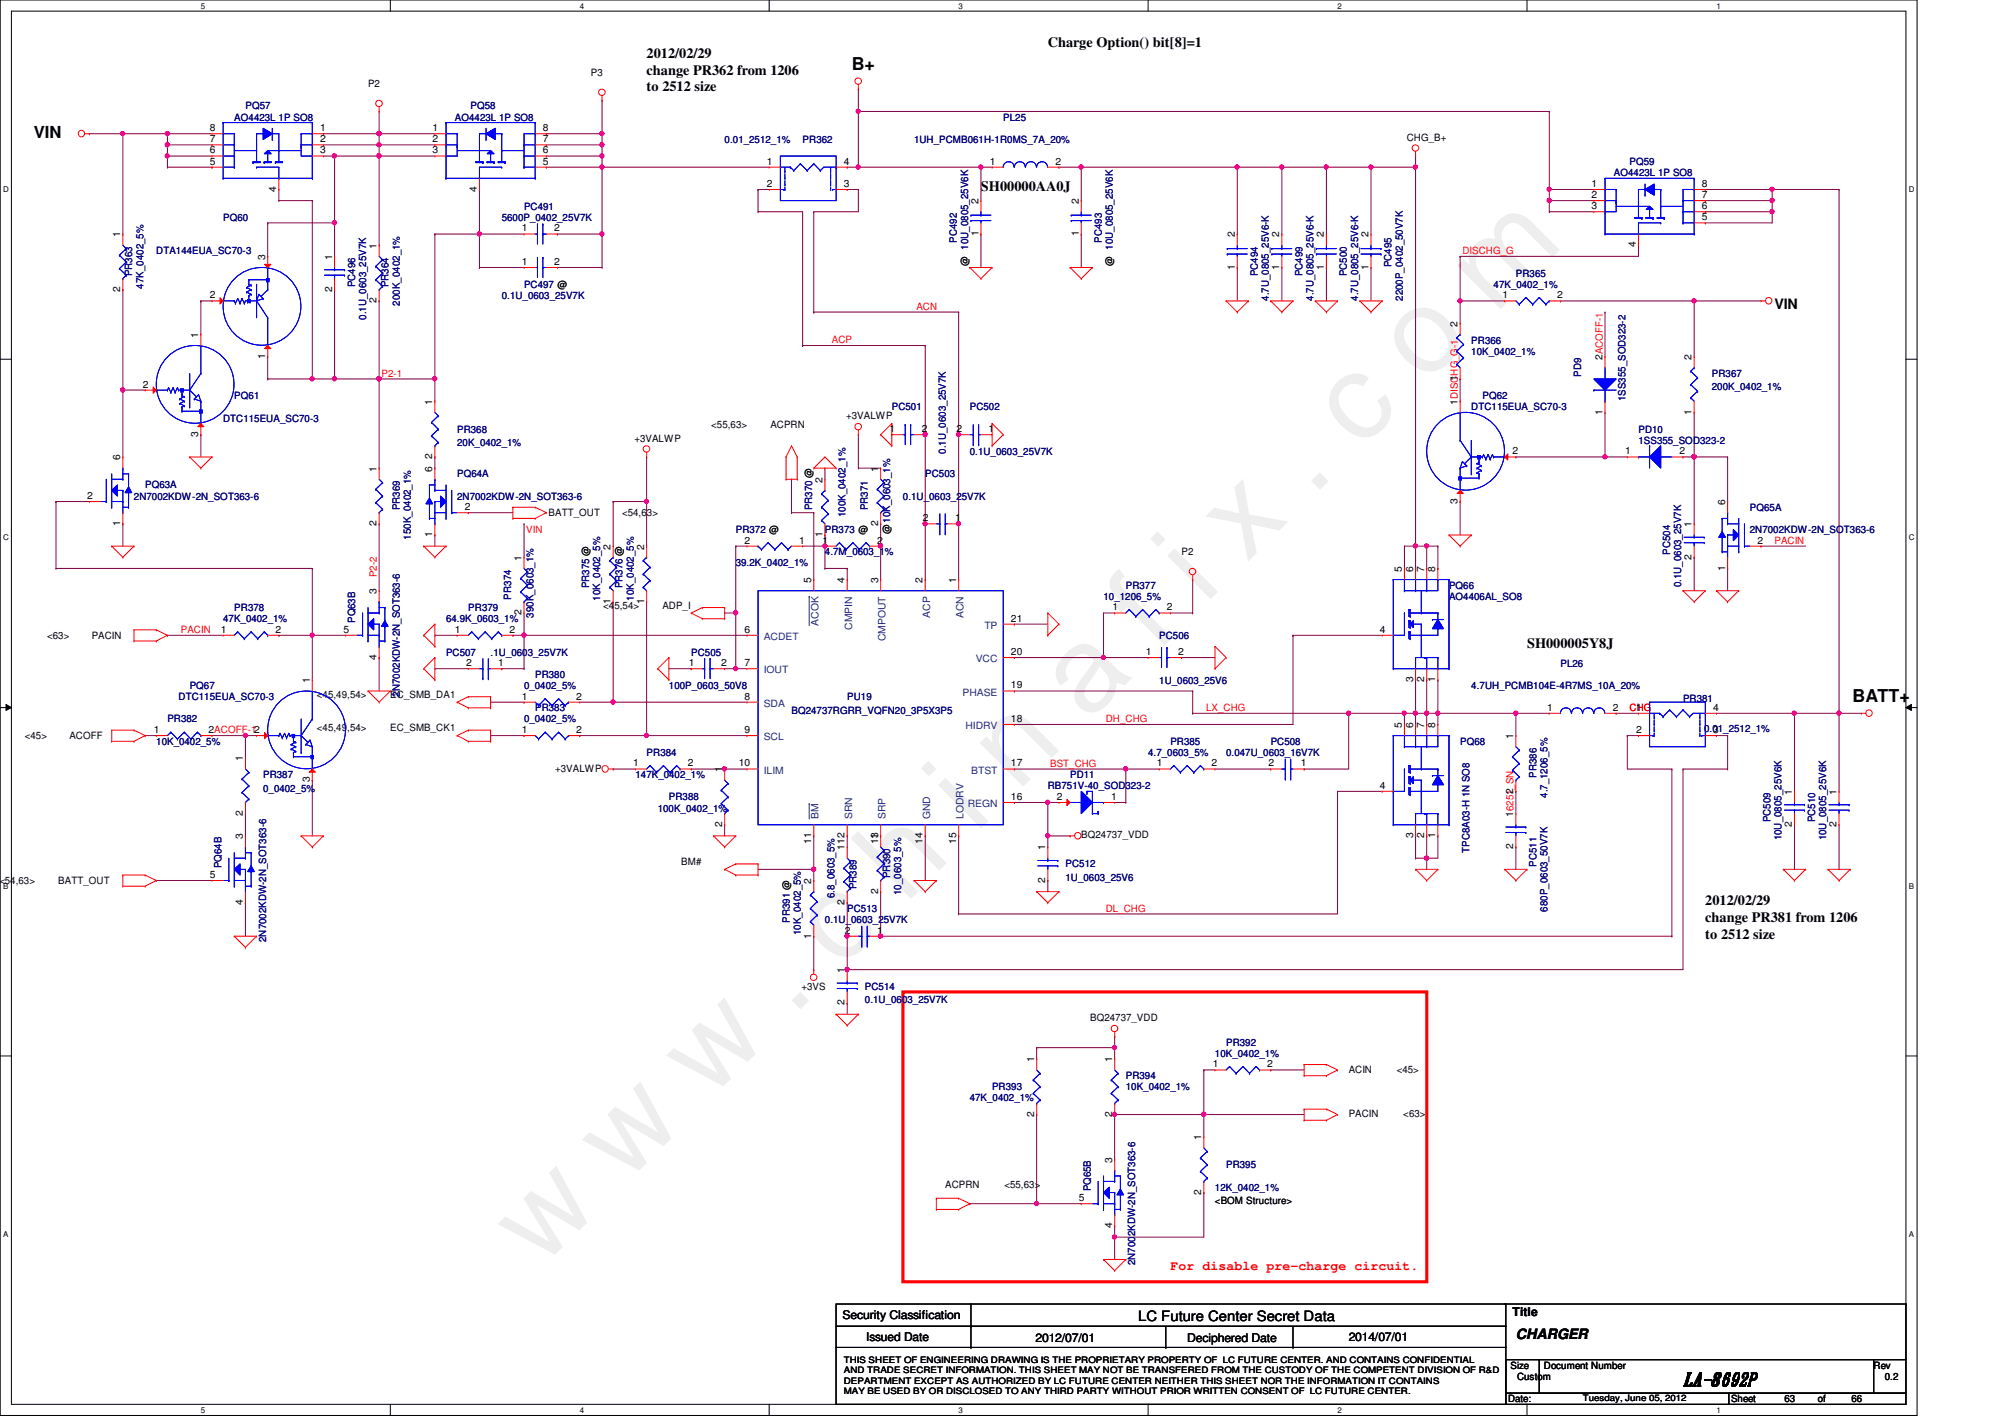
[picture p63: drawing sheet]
<svg xmlns="http://www.w3.org/2000/svg" width="297mm" height="210mm" viewBox="0 0 297 210" stroke-linecap="round" stroke-linejoin="round" font-family="sans-serif">
<defs><g id="words">
<text font-size="17.6" fill="#f0f" x="80.1" y="188" transform="rotate(-45 80.1 188)">w w w . c h i n a f i x . c o m</text>
<g font-size="2.6">
<text x="126.2" y="10.3">B+</text>
<text x="274.4" y="104">BATT+</text>
<text x="249.4" y="205.2">LA-8692P</text>
</g>
<text font-size="2.5" x="5" y="20.4">VIN</text>
<g font-size="2.1">
<text x="95.8" y="8.6">2012/02/29</text>
<text x="95.8" y="11">change PR362 from 1206</text>
<text x="155.2" y="6.9">Charge Option() bit[8]=1</text>
<text x="95.8" y="13.5">to 2512 size</text>
<text x="145.3" y="28.4">SH00000AA0J</text>
<text x="262.9" y="45.8">VIN</text>
<text x="226.2" y="96.1">SH000005Y8J</text>
<text x="252.6" y="134">2012/02/29</text>
<text x="252.6" y="136.5">change PR381 from 1206</text>
<text x="252.6" y="139">to 2512 size</text>
<text x="168.6" y="195.6">LC Future Center Secret Data</text>
<text x="224.6" y="198.4">CHARGER</text>
</g>
<text font-size="1.9" fill="#f00" x="173.4" y="188.2">For disable pre-charge circuit.</text>
<g font-size="1.8">
<text x="124.8" y="195.5">Security Classification</text>
<text x="224.1" y="195">Title</text>
<text x="128.3" y="198.6">Issued Date</text>
<text x="153.4" y="198.8">2012/07/01</text>
<text x="175.9" y="198.8">Deciphered Date</text>
<text x="199.8" y="198.6">2014/07/01</text>
</g>
<g font-size="1.5">
<text x="87.5" y="11.3">P3</text>
<text x="54.5" y="12.9">P2</text>
<text x="31.1" y="22.7">6</text>
<text x="31.1" y="21.1">7</text>
<text x="31.1" y="19.4">8</text>
<text x="47.4" y="22.7">3</text>
<text x="47.4" y="21.1">2</text>
<text x="47.4" y="19.4">1</text>
<text x="64.1" y="22.7">3</text>
<text x="64.1" y="21.1">2</text>
<text x="64.1" y="19.4">1</text>
<text x="80.4" y="22.7">6</text>
<text x="80.4" y="21.1">7</text>
<text x="80.4" y="19.4">8</text>
<text x="208.4" y="20.8">CHG_B+</text>
<text x="31.1" y="24.4">5</text>
<text x="40.9" y="28.4" transform="rotate(-90 40.9 28.4)">4</text>
<text x="70.7" y="28.4" transform="rotate(-90 70.7 28.4)">4</text>
<text x="80.4" y="24.4">5</text>
<text x="113.6" y="24.4">1</text>
<text x="113.6" y="27.7">2</text>
<text x="125" y="27.7">3</text>
<text x="125" y="24.4">4</text>
<text x="146.6" y="24.4">1</text>
<text x="156.4" y="24.4">2</text>
<text x="235.8" y="29.3">2</text>
<text x="235.8" y="27.7">1</text>
<text x="252.1" y="29.3">7</text>
<text x="252.1" y="27.7">8</text>
<text x="17.8" y="35.2" transform="rotate(-90 17.8 35.2)">1</text>
<text x="77.3" y="34.3">1</text>
<text x="82.1" y="34.3">2</text>
<text x="144.9" y="35" transform="rotate(-90 144.9 35)">1</text>
<text x="144.9" y="30.2" transform="rotate(-90 144.9 30.2)">2</text>
<text x="159.8" y="35" transform="rotate(-90 159.8 35)">1</text>
<text x="159.8" y="30.2" transform="rotate(-90 159.8 30.2)">2</text>
<text x="182.9" y="35.2" transform="rotate(-90 182.9 35.2)">2</text>
<text x="189.5" y="35.2" transform="rotate(-90 189.5 35.2)">2</text>
<text x="196.1" y="35.2" transform="rotate(-90 196.1 35.2)">2</text>
<text x="202.7" y="35.2" transform="rotate(-90 202.7 35.2)">2</text>
<text x="235.8" y="31">3</text>
<text x="252.1" y="31">6</text>
<text x="252.1" y="32.6">5</text>
<text x="39.3" y="38.5" transform="rotate(-90 39.3 38.5)">3</text>
<text x="49.2" y="38.5" transform="rotate(-90 49.2 38.5)">1</text>
<text x="55.8" y="36.8" transform="rotate(-90 55.8 36.8)">1</text>
<text x="77.3" y="39.2">1</text>
<text x="82.1" y="39.2">2</text>
<text x="143.4" y="39.5" transform="rotate(-90 143.4 39.5)">@ 10U_0805_25V6K</text>
<text x="164.9" y="39.5" transform="rotate(-90 164.9 39.5)">@ 10U_0805_25V6K</text>
<text x="182.9" y="40" transform="rotate(-90 182.9 40)">1</text>
<text x="189.5" y="40" transform="rotate(-90 189.5 40)">1</text>
<text x="196.1" y="40" transform="rotate(-90 196.1 40)">1</text>
<text x="202.7" y="40" transform="rotate(-90 202.7 40)">1</text>
<text x="242.4" y="36.7" transform="rotate(-90 242.4 36.7)">4</text>
<text x="17.8" y="43.3" transform="rotate(-90 17.8 43.3)">2</text>
<text x="31.1" y="44.2">2</text>
<text x="49.2" y="43.3" transform="rotate(-90 49.2 43.3)">2</text>
<text x="55.8" y="44.9" transform="rotate(-90 55.8 44.9)">2</text>
<text x="222.6" y="44.2">1</text>
<text x="230.7" y="44.2">2</text>
<text x="29.4" y="50" transform="rotate(-90 29.4 50)">1</text>
<text x="39.3" y="53.2" transform="rotate(-90 39.3 53.2)">1</text>
<text x="215.9" y="48.4" transform="rotate(-90 215.9 48.4)">2</text>
<text x="237.4" y="53.3" transform="rotate(-90 237.4 53.3)">2ACOFF-1</text>
<text x="250.6" y="53.3" transform="rotate(-90 250.6 53.3)">2</text>
<text x="21.2" y="57.4">2</text>
<text x="64" y="59.9" transform="rotate(-90 64 59.9)">1</text>
<text x="215.9" y="59.9" transform="rotate(-90 215.9 59.9)">1DISCHG_G-1</text>
<text x="215.9" y="56.5" transform="rotate(-90 215.9 56.5)">1</text>
<text x="29.4" y="64.7" transform="rotate(-90 29.4 64.7)">3</text>
<text x="94" y="65.4">+3VALWP</text>
<text x="105.4" y="63.4">&lt;55,63&gt;</text>
<text x="114.1" y="63.4">ACPRN</text>
<text x="125.3" y="62.1">+3VALWP</text>
<text x="131.8" y="64">1</text>
<text x="136.6" y="64">2</text>
<text x="141.7" y="64">2</text>
<text x="146.5" y="64">1</text>
<text x="237.4" y="61.4" transform="rotate(-90 237.4 61.4)">1</text>
<text x="250.6" y="61.4" transform="rotate(-90 250.6 61.4)">1</text>
<text x="17.8" y="68.2" transform="rotate(-90 17.8 68.2)">6</text>
<text x="55.8" y="69.8" transform="rotate(-90 55.8 69.8)">1</text>
<text x="64" y="69.8" transform="rotate(-90 64 69.8)">6</text>
<text x="64" y="68" transform="rotate(-90 64 68)">2</text>
<text x="121.8" y="71.5" transform="rotate(-90 121.8 71.5)">2</text>
<text x="130.1" y="69.8" transform="rotate(-90 130.1 69.8)">1</text>
<text x="224.1" y="67.3">2</text>
<text x="240.7" y="67.3">1</text>
<text x="248.8" y="67.3">2</text>
<text x="12.9" y="73.9">2</text>
<text x="17.8" y="77.9" transform="rotate(-90 17.8 77.9)">1</text>
<text x="55.8" y="77.9" transform="rotate(-90 55.8 77.9)">2</text>
<text x="68.9" y="75.6">2</text>
<text x="81.3" y="76.5">BATT_OUT</text>
<text x="92.2" y="76.5">&lt;54,63&gt;</text>
<text x="130.1" y="77.9" transform="rotate(-90 130.1 77.9)">2</text>
<text x="136.7" y="77.2">2</text>
<text x="141.5" y="77.2">1</text>
<text x="215.9" y="74.6" transform="rotate(-90 215.9 74.6)">3</text>
<text x="255.6" y="74.8" transform="rotate(-90 255.6 74.8)">6</text>
<text x="64" y="79.6" transform="rotate(-90 64 79.6)">1</text>
<text x="77.3" y="83.1" transform="rotate(-90 77.3 83.1)">1</text>
<text x="90.5" y="81.4" transform="rotate(-90 90.5 81.4)">2</text>
<text x="95.4" y="81.4" transform="rotate(-90 95.4 81.4)">2</text>
<text x="110.3" y="80.5">2</text>
<text x="118.4" y="80.5">1</text>
<text x="121.8" y="79.6" transform="rotate(-90 121.8 79.6)">1</text>
<text x="121.9" y="80.5">1</text>
<text x="130" y="80.5">2</text>
<text x="131.9" y="79.1" transform="rotate(-90 131.9 79.1)">@10K_0603_1%</text>
<text x="175" y="82.3">P2</text>
<text x="250.6" y="82.9" transform="rotate(-90 250.6 82.9)">2</text>
<text x="250.6" y="78.1" transform="rotate(-90 250.6 78.1)">1</text>
<text x="260.4" y="80.5">2</text>
<text x="55.8" y="88" transform="rotate(-90 55.8 88)">3</text>
<text x="90.5" y="89.5" transform="rotate(-90 90.5 89.5)">1</text>
<text x="95.4" y="89.5" transform="rotate(-90 95.4 89.5)">1</text>
<text x="120.2" y="86.4" transform="rotate(-90 120.2 86.4)">5</text>
<text x="125.1" y="86.4" transform="rotate(-90 125.1 86.4)">4</text>
<text x="130.1" y="86.4" transform="rotate(-90 130.1 86.4)">3</text>
<text x="136.7" y="86.4" transform="rotate(-90 136.7 86.4)">2</text>
<text x="141.6" y="86.4" transform="rotate(-90 141.6 86.4)">1</text>
<text x="207.7" y="84.7" transform="rotate(-90 207.7 84.7)">5</text>
<text x="209.3" y="84.7" transform="rotate(-90 209.3 84.7)">6</text>
<text x="211" y="84.7" transform="rotate(-90 211 84.7)">7</text>
<text x="212.6" y="84.7" transform="rotate(-90 212.6 84.7)">8</text>
<text x="255.6" y="84.5" transform="rotate(-90 255.6 84.5)">1</text>
<text x="7" y="94.7">&lt;63&gt;</text>
<text x="13.6" y="94.7">PACIN</text>
<text x="32.7" y="93.7">1</text>
<text x="40.8" y="93.7">2</text>
<text x="50.9" y="93.7">5</text>
<text x="67.4" y="93.7">1</text>
<text x="75.5" y="93.7">2</text>
<text x="77.3" y="91.1" transform="rotate(-90 77.3 91.1)">2</text>
<text x="89.4" y="90.2">&lt;45,54&gt;</text>
<text x="98.1" y="90.2">ADP_I</text>
<text x="110.3" y="93.7">6</text>
<text x="149.8" y="92.1">21</text>
<text x="164.8" y="90.4">1</text>
<text x="172.9" y="90.4">2</text>
<text x="204.4" y="93.7">4</text>
<text x="45.9" y="101.2" transform="rotate(-90 45.9 101.2)">1</text>
<text x="55.8" y="97.7" transform="rotate(-90 55.8 97.7)">4</text>
<text x="69" y="98.7">2</text>
<text x="73.8" y="98.7">1</text>
<text x="102.1" y="98.7">1</text>
<text x="106.8" y="98.7">2</text>
<text x="110.3" y="98.7">7</text>
<text x="149.8" y="102">19</text>
<text x="149.8" y="97">20</text>
<text x="169.8" y="97">1</text>
<text x="174.5" y="97">2</text>
<text x="209.3" y="101" transform="rotate(-90 209.3 101)">3</text>
<text x="211" y="101" transform="rotate(-90 211 101)">2</text>
<text x="212.6" y="101" transform="rotate(-90 212.6 101)">1</text>
<text x="46.9" y="103.4">&lt;45,49,54&gt;</text>
<text x="57.8" y="103.4">EC_SMB_DA1</text>
<text x="77.3" y="103.6">1</text>
<text x="85.4" y="103.6">2</text>
<text x="110.3" y="103.6">8</text>
<text x="149.8" y="106.9">18</text>
<text x="207.7" y="107.8" transform="rotate(-90 207.7 107.8)">5</text>
<text x="209.3" y="107.8" transform="rotate(-90 209.3 107.8)">6</text>
<text x="211" y="107.8" transform="rotate(-90 211 107.8)">7</text>
<text x="212.6" y="107.8" transform="rotate(-90 212.6 107.8)">8</text>
<text x="229.2" y="105.3">1</text>
<text x="238.9" y="105.3">2</text>
<text x="242.4" y="105.3">1</text>
<text x="253.8" y="105.3">4</text>
<text x="3.7" y="109.5">&lt;45&gt;</text>
<text x="10.3" y="109.5">ACOFF</text>
<text x="22.8" y="108.6">1</text>
<text x="30.9" y="108.6">2ACOFF-12</text>
<text x="36" y="112.8" transform="rotate(-90 36 112.8)">1</text>
<text x="46.9" y="108.3">&lt;45,49,54&gt;</text>
<text x="57.8" y="108.3">EC_SMB_CK1</text>
<text x="77.3" y="108.6">1</text>
<text x="85.4" y="108.6">2</text>
<text x="93.8" y="113.5">1</text>
<text x="101.9" y="113.5">2</text>
<text x="109.5" y="113.5">10</text>
<text x="110.3" y="108.6">9</text>
<text x="149.8" y="113.5">17</text>
<text x="171.4" y="113.5">1</text>
<text x="179.5" y="113.5">2</text>
<text x="187.9" y="113.5">2</text>
<text x="192.7" y="113.5">1</text>
<text x="224.2" y="109.5" transform="rotate(-90 224.2 109.5)">1</text>
<text x="242.4" y="108.6">2</text>
<text x="253.8" y="108.6">3</text>
<text x="45.9" y="115.9" transform="rotate(-90 45.9 115.9)">3</text>
<text x="82.3" y="114.3">+3VALWP</text>
<text x="107" y="114.4" transform="rotate(-90 107 114.4)">1</text>
<text x="149.8" y="118.5">16</text>
<text x="156.5" y="118.5">2</text>
<text x="164.6" y="118.5">1</text>
<text x="204.4" y="116.8">4</text>
<text x="224.2" y="117.6" transform="rotate(-90 224.2 117.6)">2</text>
<text x="265.5" y="117.7" transform="rotate(-90 265.5 117.7)">1</text>
<text x="272.1" y="117.7" transform="rotate(-90 272.1 117.7)">1</text>
<text x="36" y="124.3" transform="rotate(-90 36 124.3)">3</text>
<text x="36" y="120.9" transform="rotate(-90 36 120.9)">2</text>
<text x="107" y="122.5" transform="rotate(-90 107 122.5)">2</text>
<text x="120.2" y="125" transform="rotate(-90 120.2 125)">11</text>
<text x="125.1" y="126" transform="rotate(-90 125.1 126)">112</text>
<text x="130.1" y="125" transform="rotate(-90 130.1 125)">13</text>
<text x="130.1" y="124.3" transform="rotate(-90 130.1 124.3)">1</text>
<text x="136.7" y="125" transform="rotate(-90 136.7 125)">14</text>
<text x="141.6" y="125" transform="rotate(-90 141.6 125)">15</text>
<text x="154.9" y="126" transform="rotate(-90 154.9 126)">1</text>
<text x="160.2" y="124.2">BQ24737_VDD</text>
<text x="209.3" y="124.2" transform="rotate(-90 209.3 124.2)">3</text>
<text x="211" y="124.2" transform="rotate(-90 211 124.2)">2</text>
<text x="212.6" y="124.2" transform="rotate(-90 212.6 124.2)">1</text>
<text x="224.2" y="125.8" transform="rotate(-90 224.2 125.8)">2</text>
<text x="224.2" y="121" transform="rotate(-90 224.2 121)">16251_SN</text>
<text x="265.5" y="122.5" transform="rotate(-90 265.5 122.5)">2</text>
<text x="272.1" y="122.5" transform="rotate(-90 272.1 122.5)">2</text>
<text x="-.1" y="131">&lt;54,63&gt;</text>
<text x="8.6" y="131">BATT_OUT</text>
<text x="31.1" y="130">5</text>
<text x="100.9" y="128.1">BM#</text>
<text x="120.2" y="130.9" transform="rotate(-90 120.2 130.9)">2</text>
<text x="154.9" y="130.8" transform="rotate(-90 154.9 130.8)">2</text>
<text x="36" y="134.1" transform="rotate(-90 36 134.1)">4</text>
<text x="125.1" y="134.1" transform="rotate(-90 125.1 134.1)">2</text>
<text x="130.1" y="132.4" transform="rotate(-90 130.1 132.4)">2</text>
<text x="120.2" y="139" transform="rotate(-90 120.2 139)">1</text>
<text x="125.2" y="138.3">2</text>
<text x="130" y="138.3">1</text>
<text x="118.7" y="146.6">+3VS</text>
<text x="125.1" y="148.9" transform="rotate(-90 125.1 148.9)">2</text>
<text x="125.1" y="144.1" transform="rotate(-90 125.1 144.1)">1</text>
<text x="161.5" y="151.3">BQ24737_VDD</text>
<text x="153.2" y="157.4" transform="rotate(-90 153.2 157.4)">1</text>
<text x="164.8" y="157.4" transform="rotate(-90 164.8 157.4)">1</text>
<text x="179.7" y="158.1">1</text>
<text x="187.7" y="158.1">2</text>
<text x="199.8" y="158.9">ACIN</text>
<text x="206.9" y="158.9">&lt;45&gt;</text>
<text x="153.2" y="165.4" transform="rotate(-90 153.2 165.4)">2</text>
<text x="164.8" y="165.4" transform="rotate(-90 164.8 165.4)">2</text>
<text x="199.8" y="165.5">PACIN</text>
<text x="207.9" y="165.5">&lt;63&gt;</text>
<text x="164.8" y="172.2" transform="rotate(-90 164.8 172.2)">3</text>
<text x="178" y="168.9" transform="rotate(-90 178 168.9)">1</text>
<text x="140" y="176">ACPRN</text>
<text x="148.8" y="176">&lt;55,63&gt;</text>
<text x="159.8" y="177.9">5</text>
<text x="178" y="177" transform="rotate(-90 178 177)">2</text>
<text x="180" y="178.4">&lt;BOM Structure&gt;</text>
<text x="164.8" y="181.9" transform="rotate(-90 164.8 181.9)">4</text>
<text x="223.8" y="202.8">Size</text>
<text x="228.7" y="202.8">Document Number</text>
<text x="277.6" y="202.8">Rev</text>
<text x="223.4" y="207.7">Date:</text>
<text x="224.7" y="204.4">Custom</text>
<text x="256.5" y="207.7">Sheet</text>
<text x="264.4" y="207.7">63</text>
<text x="269.3" y="207.7">of</text>
<text x="274.3" y="207.7">66</text>
<text x="279.2" y="204.4">0.2</text>
</g>
<g font-size="1.5" fill="#000080">
<text x="34.7" y="17.9">AO4423L 1P SO8</text>
<text x="36.4" y="16.2">PQ57</text>
<text x="67.4" y="17.9">AO4423L 1P SO8</text>
<text x="69.7" y="16.2">PQ58</text>
<text x="148.6" y="17.9">PL25</text>
<text x="107.4" y="21.2">0.01_2512_1%</text>
<text x="118.9" y="21.2">PR362</text>
<text x="135.4" y="21.2">1UH_PCMB061H-1R0MS_7A_20%</text>
<text x="239.1" y="26.1">AO4423L 1P SO8</text>
<text x="241.4" y="24.5">PQ59</text>
<text x="33.1" y="32.7">PQ60</text>
<text x="74.3" y="32.7">5600P_0402_25V7K</text>
<text x="77.6" y="31.1">PC491</text>
<text x="141.8" y="36" transform="rotate(-90 141.8 36)">PC492</text>
<text x="163.2" y="36" transform="rotate(-90 163.2 36)">PC493</text>
<text x="19.6" y="40.9" transform="rotate(-90 19.6 40.9)">PR363</text>
<text x="23.2" y="37.7">DTA144EUA_SC70-3</text>
<text x="186.3" y="40.9" transform="rotate(-90 186.3 40.9)">PC494</text>
<text x="193" y="40.9" transform="rotate(-90 193 40.9)">PC499</text>
<text x="199.6" y="40.9" transform="rotate(-90 199.6 40.9)">PC500</text>
<text x="206.2" y="39.6" transform="rotate(-90 206.2 39.6)">PC495</text>
<text x="224.6" y="41">PR365</text>
<text x="21.2" y="42.8" transform="rotate(-90 21.2 42.8)">47K_0402_5%</text>
<text x="52.6" y="42.6" transform="rotate(-90 52.6 42.6)">PC496</text>
<text x="54.3" y="47.4" transform="rotate(-90 54.3 47.4)">0.1U_0603_25V7K</text>
<text x="57.6" y="42.6" transform="rotate(-90 57.6 42.6)">PR364</text>
<text x="59.2" y="45.3" transform="rotate(-90 59.2 45.3)">200K_0402_1%</text>
<text x="74.3" y="44.3">0.1U_0603_25V7K</text>
<text x="77.6" y="42.6">PC497 @</text>
<text x="188" y="44.6" transform="rotate(-90 188 44.6)">4.7U_0805_25V6-K</text>
<text x="194.6" y="44.6" transform="rotate(-90 194.6 44.6)">4.7U_0805_25V6-K</text>
<text x="201.2" y="44.6" transform="rotate(-90 201.2 44.6)">4.7U_0805_25V6-K</text>
<text x="207.8" y="44.6" transform="rotate(-90 207.8 44.6)">2200P_0402_50V7K</text>
<text x="221.3" y="42.6">47K_0402_1%</text>
<text x="218" y="50.9">PR366</text>
<text x="218" y="52.5">10K_0402_1%</text>
<text x="34.7" y="59.1">PQ61</text>
<text x="219.6" y="59.1">PQ62</text>
<text x="234.2" y="55.8" transform="rotate(-90 234.2 55.8)">PD9</text>
<text x="240.8" y="59.4" transform="rotate(-90 240.8 59.4)">1SS355_SOD323-2</text>
<text x="253.6" y="55.8">PR367</text>
<text x="253.6" y="57.8">200K_0402_1%</text>
<text x="33.1" y="62.4">DTC115EUA_SC70-3</text>
<text x="67.7" y="64.1">PR368</text>
<text x="132.1" y="60.8">PC501</text>
<text x="143.7" y="60.8">PC502</text>
<text x="218" y="60.8">DTC115EUA_SC70-3</text>
<text x="242.7" y="64.1">PD10</text>
<text x="242.7" y="65.7">1SS355_SOD323-2</text>
<text x="67.7" y="70.7">PQ64A</text>
<text x="67.7" y="66.1">20K_0402_1%</text>
<text x="137.1" y="70.7">PC503</text>
<text x="140.1" y="67.2" transform="rotate(-90 140.1 67.2)">0.1U_0603_25V7K</text>
<text x="143.7" y="67.4">0.1U_0603_25V7K</text>
<text x="19.9" y="74">2N7002KDW-2N_SOT363-6</text>
<text x="21.5" y="72.3">PQ63A</text>
<text x="59.2" y="75.6" transform="rotate(-90 59.2 75.6)">PR369</text>
<text x="67.7" y="74">2N7002KDW-2N_SOT363-6</text>
<text x="120.3" y="75.6" transform="rotate(-90 120.3 75.6)">PR370 @</text>
<text x="125.3" y="76.6" transform="rotate(-90 125.3 76.6)">100K_0402_1%</text>
<text x="128.6" y="75.6" transform="rotate(-90 128.6 75.6)">PR371</text>
<text x="133.8" y="74">0.1U_0603_25V7K</text>
<text x="259.2" y="75.6">PQ65A</text>
<text x="60.9" y="79.9" transform="rotate(-90 60.9 79.9)">150K_0402_1%</text>
<text x="109" y="79">PR372 @</text>
<text x="109" y="83.9">39.2K_0402_1%</text>
<text x="122.2" y="79">PR373 @</text>
<text x="122.2" y="82.3">4.7M_0603_1%</text>
<text x="247.4" y="82.2" transform="rotate(-90 247.4 82.2)">PC504</text>
<text x="259.2" y="79">2N7002KDW-2N_SOT363-6</text>
<text x="75.7" y="88.8" transform="rotate(-90 75.7 88.8)">PR374</text>
<text x="87.3" y="87.2" transform="rotate(-90 87.3 87.2)">PR375 @</text>
<text x="88.9" y="89" transform="rotate(-90 88.9 89)">10K_0402_5%</text>
<text x="92.2" y="87.2" transform="rotate(-90 92.2 87.2)">PR376 @</text>
<text x="93.9" y="89" transform="rotate(-90 93.9 89)">10K_0402_5%</text>
<text x="163.5" y="88.9">10_1206_5%</text>
<text x="166.8" y="87.2">PR377</text>
<text x="214.7" y="87.2">PQ66</text>
<text x="214.7" y="88.9">AO4406AL_SO8</text>
<text x="249.1" y="87" transform="rotate(-90 249.1 87)">0.1U_0603_25V7K</text>
<text x="33.1" y="92.2">47K_0402_1%</text>
<text x="34.7" y="90.5">PR378</text>
<text x="52.6" y="92.3" transform="rotate(-90 52.6 92.3)">PQ63B</text>
<text x="66.1" y="92.2">64.9K_0603_1%</text>
<text x="69.4" y="90.5">PR379</text>
<text x="79" y="91.5" transform="rotate(-90 79 91.5)">390K_0603_1%</text>
<text x="171.7" y="94.7">PC506</text>
<text x="66.1" y="97.1">PC507</text>
<text x="72.7" y="97.1">.1U_0603_25V7K</text>
<text x="79.3" y="100.4">PR380</text>
<text x="102.4" y="97.1">PC505</text>
<text x="171.7" y="101.4">1U_0603_25V6</text>
<text x="231.2" y="98.8">PL26</text>
<text x="24.8" y="107">PR382</text>
<text x="26.5" y="103.7">DTC115EUA_SC70-3</text>
<text x="28.1" y="102.1">PQ67</text>
<text x="59.2" y="103.2" transform="rotate(-90 59.2 103.2)">2N7002KDW-2N_SOT363-6</text>
<text x="77.6" y="107">0_0402_5%</text>
<text x="77.6" y="102.1">0_0402_5%</text>
<text x="79.3" y="105.4">PR383</text>
<text x="99.1" y="102.1">100P_0603_50V8</text>
<text x="117.3" y="105.7">BQ24737RGRR_VQFN20_3P5X3P5</text>
<text x="125.5" y="103.7">PU19</text>
<text x="218" y="102.1">4.7UH_PCMB104E-4R7MS_10A_20%</text>
<text x="249.3" y="104.1">PR381</text>
<text x="23.2" y="110.3">10K_0402_5%</text>
<text x="95.8" y="112">PR384</text>
<text x="170.1" y="112">4.7_0603_5%</text>
<text x="173.4" y="110.3">PR385</text>
<text x="181.6" y="112">0.047U_0603_16V7K</text>
<text x="188.3" y="110.3">PC508</text>
<text x="216.3" y="110.3">PQ68</text>
<text x="252.5" y="108.5">0.01_2512_1%</text>
<text x="39" y="115.3">PR387</text>
<text x="39" y="117.3">0_0402_5%</text>
<text x="94.1" y="115.3">147K_0402_1%</text>
<text x="99.1" y="118.6">PR388</text>
<text x="155.2" y="116.9">RB751V-40_SOD323-2</text>
<text x="158.5" y="115.3">PD11</text>
<text x="227.6" y="115.2" transform="rotate(-90 227.6 115.2)">PR386</text>
<text x="229.3" y="118.2" transform="rotate(-90 229.3 118.2)">4.7_1206_5%</text>
<text x="97.4" y="120.2">100K_0402_1%</text>
<text x="262.3" y="121.8" transform="rotate(-90 262.3 121.8)">PC509</text>
<text x="263.9" y="124.5" transform="rotate(-90 263.9 124.5)">10U_0805_25V6K</text>
<text x="268.9" y="121.8" transform="rotate(-90 268.9 121.8)">PC510</text>
<text x="270.5" y="124.5" transform="rotate(-90 270.5 124.5)">10U_0805_25V6K</text>
<text x="32.8" y="128.6" transform="rotate(-90 32.8 128.6)">PQ64B</text>
<text x="126.9" y="131.7" transform="rotate(-90 126.9 131.7)">PR389</text>
<text x="131.9" y="130.1" transform="rotate(-90 131.9 130.1)">PR390</text>
<text x="157.9" y="128.5">PC512</text>
<text x="157.9" y="130.5">1U_0603_25V6</text>
<text x="217.7" y="126.3" transform="rotate(-90 217.7 126.3)">TPC8A03-H 1N SO8</text>
<text x="227.6" y="128.4" transform="rotate(-90 227.6 128.4)">PC511</text>
<text x="117" y="136.7" transform="rotate(-90 117 136.7)">PR391 @</text>
<text x="122.2" y="136.7">0.1U_0603_25V7K</text>
<text x="123.6" y="133.1" transform="rotate(-90 123.6 133.1)">6.8_0603_5%</text>
<text x="125.5" y="135.1">PC513</text>
<text x="133.5" y="132.6" transform="rotate(-90 133.5 132.6)">10_0603_5%</text>
<text x="229.3" y="135" transform="rotate(-90 229.3 135)">680P_0603_50V7K</text>
<text x="39.4" y="139.5" transform="rotate(-90 39.4 139.5)">2N7002KDW-2N_SOT363-6</text>
<text x="118.7" y="138.5" transform="rotate(-90 118.7 138.5)">10K_0402_5%</text>
<text x="128.1" y="146.6">PC514</text>
<text x="128.1" y="148.6">0.1U_0603_25V7K</text>
<text x="181.6" y="154.9">PR392</text>
<text x="147" y="161.5">PR393</text>
<text x="166.8" y="159.9">PR394</text>
<text x="166.8" y="161.5">10K_0402_1%</text>
<text x="180" y="156.5">10K_0402_1%</text>
<text x="143.7" y="163.2">47K_0402_1%</text>
<text x="181.6" y="173.1">PR395</text>
<text x="161.6" y="176.5" transform="rotate(-90 161.6 176.5)">PQ65B</text>
<text x="180" y="176.4">12K_0402_1%</text>
<text x="168.2" y="187.4" transform="rotate(-90 168.2 187.4)">2N7002KDW-2N_SOT363-6</text>
</g>
<g font-size="1.5" fill="#f00">
<text x="216.7" y="37.6">DISCHG_G</text>
<text x="135.8" y="45.9">ACN</text>
<text x="123.2" y="50.8">ACP</text>
<text x="56.5" y="55.8">P2-1</text>
<text x="78" y="78.9">VIN</text>
<text x="262.9" y="80.6">PACIN</text>
<text x="55.8" y="85.5" transform="rotate(-90 55.8 85.5)">P2-2</text>
<text x="26.8" y="93.8">PACIN</text>
<text x="163.8" y="107">DH_CHG</text>
<text x="178.7" y="105.3">LX_CHG</text>
<text x="241.4" y="105.3">CHG</text>
<text x="155.6" y="113.6">BST_CHG</text>
<text x="163.8" y="135">DL_CHG</text>
</g>
<g font-size="1.5" fill="#004080">
<text x="113.2" y="94.8">ACDET</text>
<text x="121.3" y="92.7" transform="rotate(-90 121.3 92.7)">ACOK</text>
<text x="126.2" y="93.3" transform="rotate(-90 126.2 93.3)">CMPIN</text>
<text x="131.2" y="95" transform="rotate(-90 131.2 95)">CMPOUT</text>
<text x="137.8" y="91.5" transform="rotate(-90 137.8 91.5)">ACP</text>
<text x="142.7" y="91.6" transform="rotate(-90 142.7 91.6)">ACN</text>
<text x="145.8" y="93.1">TP</text>
<text x="113.2" y="99.7">IOUT</text>
<text x="144.6" y="98.1">VCC</text>
<text x="113.2" y="104.7">SDA</text>
<text x="142.6" y="103">PHASE</text>
<text x="143" y="108">HIDRV</text>
<text x="113.2" y="109.6">SCL</text>
<text x="113.2" y="114.6">ILIM</text>
<text x="143.4" y="119.5">REGN</text>
<text x="143.9" y="114.6">BTST</text>
<text x="121.3" y="121.3" transform="rotate(-90 121.3 121.3)">BM</text>
<text x="126.2" y="121.3" transform="rotate(-90 126.2 121.3)">SRN</text>
<text x="131.2" y="121.3" transform="rotate(-90 131.2 121.3)">SRP</text>
<text x="137.8" y="121.3" transform="rotate(-90 137.8 121.3)">GND</text>
<text x="142.7" y="121.3" transform="rotate(-90 142.7 121.3)">LODRV</text>
</g>
<g font-size="1.3">
<text x="125" y="201.9">THIS SHEET OF ENGINEERING DRAWING IS THE PROPRIETARY PROPERTY OF LC FUTURE CENTER. AND CONTAINS CONFIDENTIAL</text>
<text x="125" y="203.5">AND TRADE SECRET INFORMATION. THIS SHEET MAY NOT BE TRANSFERED FROM THE CUSTODY OF THE COMPETENT DIVISION OF R&amp;D</text>
<text x="125" y="205">DEPARTMENT EXCEPT AS AUTHORIZED BY LC FUTURE CENTER NEITHER THIS SHEET NOR THE INFORMATION IT CONTAINS</text>
<text x="125" y="206.5">MAY BE USED BY OR DISCLOSED TO ANY THIRD PARTY WITHOUT PRIOR WRITTEN CONSENT OF LC FUTURE CENTER.</text>
<text x="234.5" y="207.6">Tuesday, June 05, 2012</text>
</g>
<g font-size="1.2">
<text x="29.8" y="1.3">5</text>
<text x="85.9" y="1.3">4</text>
<text x="142" y="1.3">3</text>
<text x="198.2" y="1.3">2</text>
<text x="254.3" y="1.3">1</text>
<text x=".5" y="28.5">D</text>
<text x="282.8" y="28.5">D</text>
<text x=".5" y="80.1">C</text>
<text x="282.8" y="80.1">C</text>
<text x=".5" y="131.7">B</text>
<text x="282.8" y="131.7">B</text>
<text x=".5" y="183.3">A</text>
<text x="282.8" y="183.3">A</text>
<text x="29.8" y="209.3">5</text>
<text x="85.9" y="209.3">4</text>
<text x="142" y="209.3">3</text>
<text x="198.2" y="209.3">2</text>
<text x="254.3" y="209.3">1</text>
</g>
</g></defs>
<path d="M0 0h284v209.7h-284zM1.7 1.7h280.7v206.3h-280.7z" fill="none" stroke="#000" stroke-width=".15"/>
<g fill="#fff">
<path d="M29.8 .2h.5v1.3h-.5z"/>
<path d="M29.8 208.2h.5v1.3h-.5z"/>
</g>
<path d="M57.8 0v1.7M57.8 208v1.7" fill="none" stroke="#000" stroke-width=".15"/>
<g fill="#fff">
<path d="M85.9 .2h.6v1.3h-.6z"/>
<path d="M85.9 208.2h.6v1.3h-.6z"/>
</g>
<path d="M114 0v1.7M114 208v1.7" fill="none" stroke="#000" stroke-width=".15"/>
<g fill="#fff">
<path d="M142 .2h.6v1.3h-.6z"/>
<path d="M142 208.2h.6v1.3h-.6z"/>
</g>
<path d="M170.1 0v1.7M170.1 208v1.7" fill="none" stroke="#000" stroke-width=".15"/>
<g fill="#fff">
<path d="M198.2 .2h.6v1.3h-.6z"/>
<path d="M198.2 208.2h.6v1.3h-.6z"/>
</g>
<path d="M226.2 0v1.7M226.2 208v1.7" fill="none" stroke="#000" stroke-width=".15"/>
<g fill="#fff">
<path d="M254.3 .2h.6v1.3h-.6z"/>
<path d="M254.3 208.2h.6v1.3h-.6z"/>
<path d="M.5 27.4h.8v1.3h-.8z"/>
<path d="M282.8 27.4h.8v1.3h-.8z"/>
<path d="M.5 79h.8v1.3h-.8z"/>
<path d="M282.8 79h.8v1.3h-.8z"/>
</g>
<path d="M0 53.2h1.7M282.4 53.2h1.6" fill="none" stroke="#000" stroke-width=".15"/>
<g fill="#fff">
<path d="M.5 130.6h.7v1.3h-.7z"/>
<path d="M282.8 130.6h.7v1.3h-.7z"/>
</g>
<path d="M0 104.8h1.7M.9 104.4l.8 .4-.8 .4zM282.4 104.8l.8-.4v.8zM282.4 104.8h1.6" fill="none" stroke="#000" stroke-width=".15"/>
<path d="M.9 104.4l.8 .4-.8 .4zM282.4 104.8l.8-.4v.8z" fill="#000"/>
<g fill="#fff">
<path d="M.5 182.2h.7v1.3h-.7z"/>
<path d="M282.8 182.2h.7v1.3h-.7z"/>
</g>
<path d="M0 156.4h1.7M282.4 156.4h1.6" fill="none" stroke="#000" stroke-width=".15"/>
<path d="M133.8 146.9h77.6v43h-77.6z" fill="none" stroke="#f00" stroke-width=".47"/>
<g fill="none" stroke="#800040" stroke-width=".15">
<path d="M127.2 16.5h.1M127.2 16.5v8.3M80.9 21.5h.1M80.9 21.5h8.3M216.3 38h26.4M56.2 77.6h.1M56.2 77.6v9.9M8.3 84.2h.1M8.3 84.2h38M41.3 94.1h.1M41.3 94.1h5M46.3 115.6h.1"/>
<path d="M46.3 115.6v8.2M241.1 109h.1M241.1 109h1.6M255.9 109h.1M255.9 109v4.9M130.5 138.7h117.2M142 135.4h56.2"/>
</g>
<circle cx="89.2" cy="21.4" r=".32" fill="#f0f"/>
<circle cx="89.2" cy="21.4" r=".32" fill="none" stroke="#f0f" stroke-width=".15"/>
<path d="M252.6 28.1h.1M252.6 33h.1M252.6 31.4h.1M252.6 28.1h9.9M252.6 31.4h9.9M262.5 31.4h.1M262.5 31.4v1.6h-9.9M249.3 113.9h6.6M255.9 113.9h.1M125.5 143.6h123.8" fill="none" stroke="#800040" stroke-width=".15"/>
<circle cx="262.5" cy="31.3" r=".32" fill="#f0f"/>
<circle cx="262.5" cy="31.3" r=".32" fill="none" stroke="#f0f" stroke-width=".15"/>
<path d="M127.2 16.5h.1M127.2 16.5h102.3M252.6 29.7h.1M252.6 29.7h9.9M262.5 28.1h.1M262.5 28.1h10" fill="none" stroke="#800040" stroke-width=".15"/>
<circle cx="127.1" cy="16.5" r=".32" fill="#f0f"/>
<circle cx="127.1" cy="16.5" r=".32" fill="none" stroke="#f0f" stroke-width=".15"/>
<g fill="none" stroke="#800040" stroke-width=".15">
<path d="M127.2 13.2h.1M127.2 13.2v3.3M64.4 34.7h.1M64.4 34.7v21.4M56.2 56.1h8.2M64.4 56.1h.1M237.8 46.2h.1M237.8 46.2v6.6M251 44.6h.1M251 44.6v8.2M237.8 67.7h.1M237.8 61.1h.1"/>
<path d="M237.8 67.7h3.3M237.8 61.1v6.6M249.3 67.7h.1M249.3 67.7h1.7M251 61.1h.1M251 67.7h.1M251 61.1v16.5M251 82.5h.1M251 82.5v5M254.3 105.7h.1M254.3 105.7h11.5M265.8 122.2h.1"/>
<path d="M265.8 122.2v6.6"/>
</g>
<circle cx="251" cy="67.7" r=".32" fill="#f0f"/>
<circle cx="251" cy="67.7" r=".32" fill="none" stroke="#f0f" stroke-width=".15"/>
<path d="M251 67.7h.1M251 67.7h4.9" fill="none" stroke="#800040" stroke-width=".15"/>
<circle cx="251" cy="67.7" r=".32" fill="#f0f"/>
<circle cx="251" cy="67.7" r=".32" fill="none" stroke="#f0f" stroke-width=".15"/>
<path d="M224.6 67.7h13.2M255.9 67.7h.1M255.9 67.7v6.6M255.9 84.2h.1M255.9 84.2v3.3M260.9 80.9h.1M260.9 80.9h6.6" fill="none" stroke="#800040" stroke-width=".15"/>
<circle cx="237.8" cy="67.7" r=".32" fill="#f0f"/>
<circle cx="237.8" cy="67.7" r=".32" fill="none" stroke="#f0f" stroke-width=".15"/>
<g fill="none" stroke="#800040" stroke-width=".15">
<path d="M64.4 34.7h.1M64.4 34.7h6.6M18.2 77.6h.1M18.2 77.6v3.3M64.4 67.7h.1M64.4 67.7v1.6M46.3 84.2h.1M46.3 84.2v9.9M64.4 94.1h.1M64.4 94.1h3.3M21.5 109h.1M21.5 109h1.7"/>
<path d="M36.4 109h.1M36.4 109v3.3M247.7 113.9v24.8M249.3 113.9h.1M249.3 113.9v29.7M247.7 138.7h.1"/>
</g>
<circle cx="36.3" cy="108.9" r=".32" fill="#f0f"/>
<circle cx="36.3" cy="108.9" r=".32" fill="none" stroke="#f0f" stroke-width=".15"/>
<path d="M49.6 56.1h.1M49.6 56.1h6.6M231.2 44.6h19.8M31.4 109h.1M31.4 109h5M36.4 123.8h.1M36.4 120.5v3.3" fill="none" stroke="#800040" stroke-width=".15"/>
<circle cx="49.5" cy="56.1" r=".32" fill="#f0f"/>
<circle cx="49.5" cy="56.1" r=".32" fill="none" stroke="#f0f" stroke-width=".15"/>
<path d="M46.3 94.1h.1M46.3 94.1v6.6" fill="none" stroke="#800040" stroke-width=".15"/>
<circle cx="46.2" cy="94.1" r=".32" fill="#f0f"/>
<circle cx="46.2" cy="94.1" r=".32" fill="none" stroke="#f0f" stroke-width=".15"/>
<path d="M47.9 19.8h.1M47.9 19.8h8.3M209.7 24.8v56.1M77.6 94.1h33.1M150.3 107.3h41.3M23.2 130.4h.1M23.2 130.4h8.2M36.4 133.7h.1M36.4 133.7v5" fill="none" stroke="#800040" stroke-width=".15"/>
<circle cx="56.1" cy="19.8" r=".32" fill="#f0f"/>
<circle cx="56.1" cy="19.8" r=".32" fill="none" stroke="#f0f" stroke-width=".15"/>
<path d="M18.2 19.8h.1M18.2 19.8v14.9M39.7 33h.1M39.7 33v5M39.7 33h9.9M29.8 44.6h.1M29.8 44.6h1.6M29.8 44.6v4.9" fill="none" stroke="#800040" stroke-width=".15"/>
<circle cx="18.2" cy="19.8" r=".32" fill="#f0f"/>
<circle cx="18.2" cy="19.8" r=".32" fill="none" stroke="#f0f" stroke-width=".15"/>
<path d="M13.2 19.8h.1M13.2 19.8h5M56.2 16.5h.1M56.2 16.5v3.3M18.2 57.8h.1M18.2 57.8h3.3" fill="none" stroke="#800040" stroke-width=".15"/>
<circle cx="18.2" cy="57.8" r=".32" fill="#f0f"/>
<circle cx="18.2" cy="57.8" r=".32" fill="none" stroke="#f0f" stroke-width=".15"/>
<g fill="none" stroke="#800040" stroke-width=".15">
<path d="M89.2 19.8h.1M89.2 19.8v1.7M47.9 23.1h1.7M47.9 21.5h8.3M49.6 23.1h.1M49.6 23.1v9.9M56.2 21.5h.1M18.2 42.9h.1M18.2 42.9v14.9M46.3 56.1h.1M46.3 56.1h3.3M29.8 64.4h.1"/>
<path d="M29.8 64.4v3.3"/>
</g>
<circle cx="49.5" cy="33" r=".32" fill="#f0f"/>
<circle cx="49.5" cy="33" r=".32" fill="none" stroke="#f0f" stroke-width=".15"/>
<circle cx="49.5" cy="23.1" r=".32" fill="#f0f"/>
<circle cx="49.5" cy="23.1" r=".32" fill="none" stroke="#f0f" stroke-width=".15"/>
<path d="M49.6 23.1h6.6M56.2 23.1h.1M272.5 28.1h.1M272.5 28.1v77.6M39.7 56.1h.1M39.7 52.8v3.3" fill="none" stroke="#800040" stroke-width=".15"/>
<circle cx="272.4" cy="105.6" r=".32" fill="#f0f"/>
<circle cx="272.4" cy="105.6" r=".32" fill="none" stroke="#f0f" stroke-width=".15"/>
<path d="M262.5 29.7h.1M262.5 29.7v1.7M18.2 57.8h.1M18.2 57.8v9.9" fill="none" stroke="#800040" stroke-width=".15"/>
<circle cx="262.5" cy="29.7" r=".32" fill="#f0f"/>
<circle cx="262.5" cy="29.7" r=".32" fill="none" stroke="#f0f" stroke-width=".15"/>
<path d="M262.5 28.1h.1M262.5 28.1v1.6" fill="none" stroke="#800040" stroke-width=".15"/>
<circle cx="262.5" cy="28" r=".32" fill="#f0f"/>
<circle cx="262.5" cy="28" r=".32" fill="none" stroke="#f0f" stroke-width=".15"/>
<path d="M24.8 19.8v1.7M229.5 16.5h.1M229.5 16.5v11.6M24.8 21.5h.1M24.8 24.8h6.6M24.8 21.5h6.6M31.4 24.8h.1" fill="none" stroke="#800040" stroke-width=".15"/>
<circle cx="24.8" cy="21.4" r=".32" fill="#f0f"/>
<circle cx="24.8" cy="21.4" r=".32" fill="none" stroke="#f0f" stroke-width=".15"/>
<path d="M24.8 23.1h.1M24.8 21.5v1.6" fill="none" stroke="#800040" stroke-width=".15"/>
<circle cx="24.8" cy="23.1" r=".32" fill="#f0f"/>
<circle cx="24.8" cy="23.1" r=".32" fill="none" stroke="#f0f" stroke-width=".15"/>
<path d="M24.8 23.1h.1M24.8 24.8h.1M24.8 23.1h6.6M24.8 23.1v1.7M41.3 29.7h.1M41.3 28.1v1.6M41.3 29.7h5M46.3 29.7h.1M46.3 29.7v26.4M242.7 36.3h.1M242.7 36.3v1.7M46.3 56.1h.1" fill="none" stroke="#800040" stroke-width=".15"/>
<circle cx="46.2" cy="56.1" r=".32" fill="#f0f"/>
<circle cx="46.2" cy="56.1" r=".32" fill="none" stroke="#f0f" stroke-width=".15"/>
<path d="M39.7 56.1h.1M39.7 56.1h6.6M64.4 56.1h.1M64.4 56.1v3.3M64.4 79.2h.1M64.4 79.2v1.7" fill="none" stroke="#800040" stroke-width=".15"/>
<circle cx="64.4" cy="56.1" r=".32" fill="#f0f"/>
<circle cx="64.4" cy="56.1" r=".32" fill="none" stroke="#f0f" stroke-width=".15"/>
<path d="M80.9 19.8h.1M80.9 19.8h8.3" fill="none" stroke="#800040" stroke-width=".15"/>
<circle cx="89.2" cy="19.8" r=".32" fill="#f0f"/>
<circle cx="89.2" cy="19.8" r=".32" fill="none" stroke="#f0f" stroke-width=".15"/>
<path d="M56.2 56.1h.1M56.2 56.1v13.2" fill="none" stroke="#800040" stroke-width=".15"/>
<circle cx="56.1" cy="56.1" r=".32" fill="#f0f"/>
<circle cx="56.1" cy="56.1" r=".32" fill="none" stroke="#f0f" stroke-width=".15"/>
<path d="M24.8 19.8h.1M24.8 19.8h6.6M89.2 14.9h.1M89.2 14.9v4.9M89.2 23.1h.1M89.2 23.1v1.7" fill="none" stroke="#800040" stroke-width=".15"/>
<circle cx="24.8" cy="19.8" r=".32" fill="#f0f"/>
<circle cx="24.8" cy="19.8" r=".32" fill="none" stroke="#f0f" stroke-width=".15"/>
<path d="M56.2 19.8h.1M56.2 19.8h8.2M56.2 23.1h.1M56.2 23.1h8.2" fill="none" stroke="#800040" stroke-width=".15"/>
<circle cx="56.1" cy="19.8" r=".32" fill="#f0f"/>
<circle cx="56.1" cy="19.8" r=".32" fill="none" stroke="#f0f" stroke-width=".15"/>
<path d="M80.9 23.1h.1M80.9 23.1h8.3" fill="none" stroke="#800040" stroke-width=".15"/>
<circle cx="89.2" cy="23.1" r=".32" fill="#f0f"/>
<circle cx="89.2" cy="23.1" r=".32" fill="none" stroke="#f0f" stroke-width=".15"/>
<path d="M56.2 44.6h.1M56.2 44.6v11.5" fill="none" stroke="#800040" stroke-width=".15"/>
<circle cx="56.1" cy="56.1" r=".32" fill="#f0f"/>
<circle cx="56.1" cy="56.1" r=".32" fill="none" stroke="#f0f" stroke-width=".15"/>
<path d="M49.6 33h.1M49.6 33v5M265.8 105.7h.1M265.8 105.7v11.5" fill="none" stroke="#800040" stroke-width=".15"/>
<circle cx="265.8" cy="105.6" r=".32" fill="#f0f"/>
<circle cx="265.8" cy="105.6" r=".32" fill="none" stroke="#f0f" stroke-width=".15"/>
<path d="M56.2 21.5h.1M56.2 23.1h.1M56.2 21.5h8.2M56.2 23.1v13.2M49.6 42.9h.1M49.6 42.9v13.2" fill="none" stroke="#800040" stroke-width=".15"/>
<circle cx="56.1" cy="23.1" r=".32" fill="#f0f"/>
<circle cx="56.1" cy="23.1" r=".32" fill="none" stroke="#f0f" stroke-width=".15"/>
<path d="M56.2 19.8h.1M56.2 19.8v1.7M265.8 105.7h.1M265.8 105.7h6.7M272.5 105.7h.1M272.5 105.7v11.5M272.5 122.2h.1M272.5 122.2v6.6" fill="none" stroke="#800040" stroke-width=".15"/>
<circle cx="56.1" cy="21.4" r=".32" fill="#f0f"/>
<circle cx="56.1" cy="21.4" r=".32" fill="none" stroke="#f0f" stroke-width=".15"/>
<path d="M56.2 21.5h.1M56.2 21.5v1.6" fill="none" stroke="#800040" stroke-width=".15"/>
<circle cx="56.1" cy="23.1" r=".32" fill="#f0f"/>
<circle cx="56.1" cy="23.1" r=".32" fill="none" stroke="#f0f" stroke-width=".15"/>
<g fill="none" stroke="#800040" stroke-width=".15">
<path d="M18.2 19.8h.1M18.2 19.8h6.6M89.2 21.5h.1M89.2 21.5v1.6M209.7 23.1h.1M209.7 23.1v1.7M251 44.6h.1M251 44.6h9.9M8.3 74.3h.1M8.3 74.3h4.9M36.4 109h.1M36.4 109h1.6"/>
<path d="M239.4 105.7h.1M239.4 105.7h3.3M241.1 109h.1M241.1 109v4.9h6.6M247.7 113.9h.1"/>
</g>
<circle cx="251" cy="44.6" r=".32" fill="#f0f"/>
<circle cx="251" cy="44.6" r=".32" fill="none" stroke="#f0f" stroke-width=".15"/>
<g fill="none" stroke="#800040" stroke-width=".15">
<path d="M8.3 74.3h.1M8.3 74.3v9.9M24.8 94.1h.1M24.8 94.1h8.3M46.3 94.1h.1M46.3 94.1h4.9M56.2 97.4h.1M56.2 97.4v5M64.4 99.1h.1M64.4 99.1h5M254.3 109h.1M254.3 109h1.6"/>
<path d="M272.5 105.7h.1M272.5 105.7h3.3"/>
</g>
<g fill="none" stroke="#f00" stroke-width=".15">
<path d="M12.6 19.8h.6M13.2 19.8h.1M56.2 16.5h.1M56.2 15.8v.7M89.2 14.9h.1M89.2 14.2v.7M127.2 13.2h.1M127.2 12.5v.7M209.7 23.1h.1M209.7 22.4v.7M260.9 44.6h.1M260.9 44.6h.7"/>
<path d="M28.1 67.7h.1M28.1 67.7h3.3M28.1 67.7l1.7 1.6M29.8 69.3h.1M31.4 67.7h.1M31.4 67.7l-1.6 1.6M56.2 69.3h.1M56.2 77.6h.1M56.2 69.3v1.7M56.2 75.9v1.7M16.5 80.9h.1M16.5 80.9h3.4"/>
<path d="M16.5 80.9l1.7 1.6M18.2 82.5h.1M19.9 93.3h.1M19.9 95h.1M19.9 80.9h.1M19.9 93.3h3.3M19.9 93.3v1.7M19.9 95h3.3M19.9 80.9l-1.7 1.6M23.2 93.3h.1M23.2 95h.1M23.2 93.3l1.6 .8"/>
<path d="M24.8 94.1h.1M24.8 94.1l-1.6 .9M62.8 80.9h.1M62.8 94.1h.1M62.8 99.1h.1M62.8 80.9h3.3M62.8 80.9l1.6 1.6M62.8 94.1l1.6 1.7M62.8 99.1l1.6 1.6M64.4 82.5h.1M64.4 95.8h.1M64.4 92.5h.1"/>
<path d="M64.4 97.4h.1M64.4 92.5v3.3M64.4 97.4v3.3M64.4 92.5l-1.6 1.6M64.4 97.4l-1.6 1.7M66.1 80.9h.1M66.1 80.9l-1.7 1.6M249.3 87.5h.1M249.3 87.5h3.3M249.3 87.5l1.7 1.7M251 89.2h.1M252.6 87.5h.1"/>
<path d="M252.6 87.5l-1.6 1.7M254.3 87.5h.1M254.3 87.5h3.3M254.3 87.5l1.6 1.7M255.9 89.2h.1M257.6 87.5h.1M257.6 87.5l-1.7 1.7M16.5 108.2h.1M16.5 109.8h.1M16.5 108.2h3.4M16.5 108.2v1.6M16.5 109.8h3.4"/>
<path d="M19.9 108.2h.1M19.9 109.8h.1M19.9 108.2l1.6 .8M21.5 109h.1M21.5 109l-1.6 .8M54.5 102.4h.1M54.5 102.4h3.3M54.5 102.4l1.7 1.6M56.2 104h.1M57.8 102.4h.1M57.8 102.4l-1.6 1.6M64.4 100.7h.1"/>
<path d="M275.8 105.7h.1M275.8 105.7h.6M18.2 129.6h.1M18.2 131.3h.1M18.2 129.6h3.3M18.2 129.6v1.7M18.2 131.3h3.3M21.5 129.6h.1M21.5 131.3h.1M21.5 129.6l1.7 .8M23.2 130.4h.1M23.2 130.4l-1.7 .9"/>
<path d="M34.7 138.7h.1M34.7 138.7h3.3M34.7 138.7l1.7 1.6M38 138.7h.1M38 138.7l-1.6 1.6M44.6 123.8h.1M44.6 123.8h3.3M44.6 123.8l1.7 1.7M46.3 125.5h.1M47.9 123.8h.1M47.9 123.8l-1.6 1.7M264.2 128.8h.1"/>
<path d="M264.2 128.8h3.3M264.2 128.8l1.6 1.6M265.8 130.4h.1M267.5 128.8h.1M267.5 128.8l-1.7 1.6M270.8 128.8h.1M270.8 128.8h3.3M270.8 128.8l1.7 1.6M272.5 130.4h.1M274.1 128.8h.1M274.1 128.8l-1.6 1.6M36.4 140.3h.1"/>
<circle cx="12" cy="19.8" r=".48"/>
<circle cx="56.2" cy="15.3" r=".48"/>
<circle cx="89.2" cy="13.7" r=".48"/>
<circle cx="127.1" cy="12" r=".48"/>
<circle cx="209.7" cy="21.9" r=".48"/>
<circle cx="262" cy="44.6" r=".48"/>
<circle cx="276.9" cy="105.6" r=".48"/>
</g>
<g fill="none" stroke="#000" stroke-width=".15">
<path d="M123.9 193.2h99.2v3.3h-99.2zM123.9 196.5h99.2v3.1h-99.2zM123.9 199.6h99.2v8.4h-99.2zM143.8 196.5h.1M143.8 199.6h.1M143.8 193.2v6.4M172.7 199.6h.1M172.7 196.5v3.1M191.6 199.6h.1M191.6 196.5v3.1M222.9 193.2h59.5M282.4 193.2h.1"/>
<path d="M282.4 193.2v8.2M223.1 201.4h4.9v5h-4.9zM223.1 206.4h33v1.6h-33zM228 201.4h49.6v5h-49.6zM256.1 206.4h26.3v1.6h-26.3zM277.6 201.4h4.8v5h-4.8z"/>
</g>
<g fill="none" stroke="#00f" stroke-width=".15">
<path d="M14.9 74.3h.8M15.7 74.3h.1M15.7 71v3.3M16.5 75.1h.1M16.5 74.3h1.7M16.5 70.2v4.9M16.5 71h1.7M18.2 74.3h.1M18.2 71h.1M55.7 72.5h.1M55.7 74.5h.1M55.7 72.5l1 1"/>
<path d="M55.7 74.5l1 .9M56.2 75.9h.1M56.2 71l.5 .5M56.7 71.5h.1M56.7 73.5h.1M56.7 75.4h.1M56.7 71.5l-1 1M56.7 73.5l-1 1M56.7 75.4l-.5 .5"/>
</g>
<path d="M16.5 72.6l.9-.8v1.7z" fill="#00f"/>
<path d="M16.5 72.6l.9-.8v1.7zM17.4 72.6h.8M18.2 72.6h.1M18.2 75.9h.1M18.2 69.3h.1M18.2 69.3v1.7M18.2 72.6v3.3M18.2 70.2h.8M19 73h.1M19 70.2h.1M19 73v2.1" fill="none" stroke="#00f" stroke-width=".15"/>
<path d="M19 72.1l.5 .9h-1z" fill="#00f"/>
<g fill="none" stroke="#00f" stroke-width=".15">
<path d="M14.9 74.3h.8M15.7 74.3h.1M15.7 71v3.3M16.5 75.1h.1M16.5 74.3h1.7M16.5 70.2v4.9M16.5 71h1.7M18.2 74.3h.1M18.2 71h.1M18.2 75.1h.8M19 72.1l.5 .9h-1zM19 72.1h.1"/>
<path d="M19 75.1h.1M19 70.2v1.9"/>
</g>
<path d="M16.5 72.6l.9-.8v1.7z" fill="#00f"/>
<path d="M16.5 72.6l.9-.8v1.7zM17.4 72.6h.8M18.2 72.6h.1M18.2 75.9h.1M18.2 69.3h.1M18.2 69.3v1.7M18.2 72.6v3.3M18.2 70.2h.8M19 73h.1M19 70.2h.1M19 73v2.1" fill="none" stroke="#00f" stroke-width=".15"/>
<path d="M19 72.1l.5 .9h-1z" fill="#00f"/>
<g fill="none" stroke="#00f" stroke-width=".15">
<path d="M18.2 75.1h.8M19 72.1l.5 .9h-1zM19 72.1h.1M19 75.1h.1M19 70.2v1.9M39.7 109h.1M39.7 109h1.6M41.3 109h.1M41.5 108.6h.1M41.5 108.6l.3 .7M41.5 108.6l-.2 .4M41.8 109.3h.1"/>
<path d="M42.2 108.6h.1M42.2 108.6l.3 .7M42.2 108.6l-.4 .7M42.5 109.3h.1M42.8 108.6h.1M42.8 108.6l.2 .4M42.8 108.6l-.3 .7M43 109h.1M43 109h1.6M43.1 110.3h.1M43.1 111h.1M43.1 110.3l.7 .3"/>
<path d="M43.1 111l.7 .3M43.3 108.8h.1M43.3 109.1h.1M43.3 109.1h.3M43.3 108.8h.3M43.3 108.8v.3M43.5 109.8h.1M43.5 111.5h.1M43.5 112.1h.1M43.5 109v.8M43.5 111.5v.6M43.5 109.8l.3 .1"/>
<path d="M43.5 112.1h2.8M43.6 109.1h.1M43.6 108.8h.1M43.6 108.8v.3M43.8 109.9h.1M43.8 110.6h.1M43.8 111.3h.1M43.8 109.9l-.7 .4M43.8 110.6l-.7 .4M43.8 111.3l-.3 .2M44.6 109h.1M44.6 111.5h.1"/>
<path d="M44.6 106.5v5M44.6 109l1 .9M45.3 110.3h.1M45.3 110.3l1 .3M45.6 109.9h.1M45.9 109.6h.1M45.9 109.6l.4 1M45.9 109.6l-.6 .7M46.1 111.9h.1M46.1 112.3h.1M46.1 111.9v.4M46.1 111.9h.3"/>
<path d="M46.1 112.3h.3M46.3 106.5h.1M46.3 113.9h.1M46.3 112.1h.1M46.3 110.6h.1M46.3 102.4v4.1M46.3 110.6v3.3M46.3 106.5l-1.7 2.5M46.4 111.9h.1M46.4 112.3h.1M46.4 111.9v.4"/>
<circle cx="45.4" cy="108.1" r="5.8"/>
</g>
<path d="M13.2 74.3h.1M13.2 74.3h1.7M18.2 67.7h.1M18.2 77.6h.1M18.2 67.7v1.6M18.2 75.9v1.7" fill="none" stroke="#f00" stroke-width=".15"/>
<path d="M39.2 108.5l.5 .5-.5 .4z" fill="#f00"/>
<path d="M38 109h.1M38 109h1.7M39.2 108.5l.5 .5-.5 .4zM46.3 100.7h.1M46.3 100.7v1.7" fill="none" stroke="#f00" stroke-width=".15"/>
<path d="M45.8 114.4l.5-.5 .4 .5z" fill="#f00"/>
<path d="M45.8 114.4l.5-.5 .4 .5zM46.3 115.6h.1M46.3 113.9v1.7" fill="none" stroke="#f00" stroke-width=".15"/>
<path d="M255.9 77.6h.1M255.9 77.6h1.7M257.6 76.8v4.9M258.4 77.6v3.3M255.9 80.9h.1M255.9 80.9h1.7M257.6 81.7h.1M258.4 80.9h.1M258.4 80.9h.8" fill="none" stroke="#00f" stroke-width=".15"/>
<path d="M256.8 78.4l.8 .8-.8 .9z" fill="#00f"/>
<path d="M255.1 79.6h.1M255.1 76.8h.1M255.1 79.6v2.1M255.1 76.8h.8M255.9 79.2h.1M255.9 75.9h.1M255.9 79.2h.9M255.9 75.9v1.7M255.9 79.2v3.3M256.8 78.4l.8 .8-.8 .9zM255.9 82.5h.1" fill="none" stroke="#00f" stroke-width=".15"/>
<path d="M255.1 78.7l.5 .9h-1z" fill="#00f"/>
<g fill="none" stroke="#00f" stroke-width=".15">
<path d="M255.1 78.7l.5 .9h-1zM255.1 78.7h.1M255.1 76.8v1.9M255.9 77.6h.1M255.9 77.6h1.7M257.6 76.8v4.9M258.4 77.6v3.3M255.1 81.7h.1M255.1 81.7h.8M255.9 80.9h.1M255.9 80.9h1.7M257.6 81.7h.1"/>
<path d="M258.4 80.9h.1M258.4 80.9h.8"/>
</g>
<path d="M256.8 78.4l.8 .8-.8 .9z" fill="#00f"/>
<path d="M255.1 79.6h.1M255.1 76.8h.1M255.1 79.6v2.1M255.1 76.8h.8M255.9 79.2h.1M255.9 75.9h.1M255.9 79.2h.9M255.9 75.9v1.7M255.9 79.2v3.3M256.8 78.4l.8 .8-.8 .9zM255.9 82.5h.1" fill="none" stroke="#00f" stroke-width=".15"/>
<path d="M255.1 78.7l.5 .9h-1z" fill="#00f"/>
<path d="M255.1 78.7l.5 .9h-1zM255.1 78.7h.1M255.1 76.8v1.9M255.1 81.7h.1M255.1 81.7h.8" fill="none" stroke="#00f" stroke-width=".15"/>
<path d="M255.9 74.3h.1M255.9 74.3v1.6M255.9 84.2h.1M255.9 82.5v1.7M259.2 80.9h1.7M260.9 80.9h.1" fill="none" stroke="#f00" stroke-width=".15"/>
<path d="M244.4 67.7l1.6-1.7v3.3z" fill="#00f"/>
<path d="M242.7 67.7h.1M242.7 67.7h1.7M244.4 67.7l1.6-1.7v3.3zM244.4 66h.1M244.4 66v3.3M246 67.7h.1M246 67.7h1.7" fill="none" stroke="#00f" stroke-width=".15"/>
<path d="M244.4 67.7l1.6-1.7v3.3z" fill="#00f"/>
<path d="M242.7 67.7h.1M242.7 67.7h1.7M244.4 67.7l1.6-1.7v3.3zM244.4 66h.1M244.4 66v3.3M246 67.7h.1M246 67.7h1.7" fill="none" stroke="#00f" stroke-width=".15"/>
<path d="M241.1 67.7h.1M241.1 67.7h1.6M247.7 67.7h1.6M249.3 67.7h.1" fill="none" stroke="#f00" stroke-width=".15"/>
<path d="M236.1 56.1h3.3l-1.6 1.7z" fill="#00f"/>
<path d="M236.1 56.1h3.3l-1.6 1.7zM236.1 57.8h3.3M237.8 56.1h.1M237.8 59.4h.1M237.8 54.5v1.6M237.8 57.8v1.6" fill="none" stroke="#00f" stroke-width=".15"/>
<path d="M236.1 56.1h3.3l-1.6 1.7z" fill="#00f"/>
<g fill="none" stroke="#00f" stroke-width=".15">
<path d="M55.7 39.5h.1M55.7 39.5l1 1M56.2 38l.5 .5M56.7 38.5h.1M56.7 38.5l-1 1M55.7 41.4h.1M55.7 41.4l1 1M56.2 42.9h.1M56.7 40.5h.1M56.7 42.4h.1M56.7 40.5l-1 .9M56.7 42.4l-.5 .5"/>
<path d="M236.1 56.1h3.3l-1.6 1.7zM236.1 57.8h3.3M237.8 56.1h.1M237.8 59.4h.1M237.8 54.5v1.6M237.8 57.8v1.6"/>
</g>
<path d="M56.2 36.3h.1M56.2 36.3v1.7M56.2 44.6h.1M56.2 42.9v1.7M237.8 52.8h.1M237.8 52.8v1.7M237.8 59.4v1.7M237.8 61.1h.1" fill="none" stroke="#f00" stroke-width=".15"/>
<path d="M39 19l1.3 .8-1.3 .9z" fill="#00f"/>
<path d="M39 19l1.3 .8-1.3 .9z" fill="none" stroke="#00f" stroke-width=".15"/>
<path d="M39.2 22.8l.5-.5 .5 .5z" fill="#00f"/>
<g fill="none" stroke="#00f" stroke-width=".15">
<path d="M33.1 19.8h.1M33.1 18.2h.1M33.1 19.8h1.6v5M33.1 18.2h13.2M33.1 18.2v8.2M38 19.8h.1M38 19.8h1M38 19.8v4.2M40.3 19.8h.1M40.3 19v1.7M40.3 19.8h1v4.2M44.6 19.8h.1"/>
<path d="M44.6 19.8h1.7M44.6 19.8v3.3h1.7M46.3 18.2h.1M46.3 19.8h.1M46.3 18.2v8.2M33.1 26.4h.1M33.1 24.8h1.6M33.1 21.5h1.6M33.1 26.4h13.2M33.1 23.1h1.6M34.7 24.8h.1M34.7 23.1h.1"/>
<path d="M34.7 21.5h.1M34.7 22.3h3.3M37.5 24.1h.1M37.5 24h.1M37.5 24h1M37.5 24v.1M38 24.8h.1M38 22.3h.1M38 24.8h3.3v1.6M38.5 24h.1M38.5 24v.1h-1M39.2 22.8l.5-.5 .5 .5z"/>
<path d="M39.2 24.1h.1M39.2 24h.1M39.2 24h1M39.2 24v.1M39.7 24h.1M39.7 22.3h.1M39.7 22.8v1.2M39.7 22.3h4.9M40.2 24h.1M40.2 24v.1h-1M40.3 20.7h.1M40.8 24.1h.1"/>
<path d="M40.8 24h.1M40.8 24h1M40.8 24v.1M41.3 22.3h.1M41.3 24h.1M41.3 26.4h.1M41.8 24h.1M41.8 24v.1h-1M44.6 21.8h.1M44.6 21.6h.1M44.6 21.5h.1M44.6 21.5h1.7"/>
<path d="M46.3 21.5h.1M46.3 26.4h.1M46.3 23.1h.1"/>
</g>
<path d="M39 19l1.3 .8-1.3 .9z" fill="#00f"/>
<path d="M39 19l1.3 .8-1.3 .9z" fill="none" stroke="#00f" stroke-width=".15"/>
<path d="M39.2 22.8l.5-.5 .5 .5z" fill="#00f"/>
<g fill="none" stroke="#00f" stroke-width=".15">
<path d="M33.1 19.8h.1M33.1 18.2h.1M33.1 19.8h1.6v5M33.1 18.2h13.2M33.1 18.2v8.2M38 19.8h.1M38 19.8h1M38 19.8v4.2M40.3 19.8h.1M40.3 19v1.7M40.3 19.8h1v4.2M44.6 19.8h.1"/>
<path d="M44.6 19.8h1.7M44.6 19.8v3.3h1.7M46.3 18.2h.1M46.3 19.8h.1M46.3 18.2v8.2M33.1 26.4h.1M33.1 24.8h1.6M33.1 21.5h1.6M33.1 26.4h13.2M33.1 23.1h1.6M34.7 24.8h.1M34.7 23.1h.1"/>
<path d="M34.7 21.5h.1M34.7 22.3h3.3M37.5 24.1h.1M37.5 24h.1M37.5 24h1M37.5 24v.1M38 24.8h.1M38 22.3h.1M38 24.8h3.3v1.6M38.5 24h.1M38.5 24v.1h-1M39.2 22.8l.5-.5 .5 .5z"/>
<path d="M39.2 24.1h.1M39.2 24h.1M39.2 24h1M39.2 24v.1M39.7 24h.1M39.7 22.3h.1M39.7 22.8v1.2M39.7 22.3h4.9M40.2 24h.1M40.2 24v.1h-1M40.3 20.7h.1M40.8 24.1h.1"/>
<path d="M40.8 24h.1M40.8 24h1M40.8 24v.1M41.3 22.3h.1M41.3 24h.1M41.3 26.4h.1M41.8 24h.1M41.8 24v.1h-1M44.6 21.8h.1M44.6 21.6h.1M44.6 21.5h.1M44.6 21.5h1.7"/>
<path d="M46.3 21.5h.1M46.3 26.4h.1M46.3 23.1h.1M250.5 58.9h.1M250.5 57h.1M250.5 55h.1M250.5 58.9l.5 .5M250.5 57l1 1M250.5 55l1 1M251 54.5h.1M251 54.5l-.5 .5M251.5 58h.1"/>
<path d="M251.5 56h.1M251.5 58l-1 .9M251.5 56l-1 1M64.4 75.9h.1M64.4 72.6h.1M64.4 75.9h1.7M64.4 72.6h1.7M66.1 76.8h.1M66.1 71.8v5M66.9 75.9h.1M66.9 72.6v3.3M66.9 75.9h.8"/>
<path d="M35.9 115.4h.1M35.9 117.4h.1M35.9 115.4l1 1M35.9 117.4l1 1M36.4 118.9h.1M36.4 113.9l.5 .5M36.9 114.4h.1M36.9 116.4h.1M36.9 118.4h.1M36.9 114.4l-1 1M36.9 116.4l-1 1M36.9 118.4l-.5 .5"/>
</g>
<g fill="none" stroke="#f00" stroke-width=".15">
<path d="M31.4 19.8h.1M31.4 19.8h1.7M46.3 19.8h1.6M47.9 19.8h.1M31.4 23.1h.1M31.4 24.8h.1M31.4 21.5h.1M31.4 23.1h1.7M31.4 24.8h1.7M31.4 21.5h1.7M41.3 28.1h.1M41.3 26.4v1.7"/>
<path d="M46.3 23.1h1.6M46.3 21.5h1.6M47.9 23.1h.1M47.9 21.5h.1M251 52.8h.1M251 52.8v1.7M251 59.4v1.7M251 61.1h.1M36.4 112.3h.1M36.4 112.3v1.6M36.4 118.9v1.6M36.4 120.5h.1"/>
</g>
<path d="M65.3 73.5l.8 .8-.8 .8z" fill="#00f"/>
<path d="M63.6 74.6h.1M63.6 71.8h.1M63.6 74.6v2.2M63.6 71.8h.8M64.4 74.3h.1M64.4 77.6h.1M64.4 71h.1M64.4 74.3h.9M64.4 71v1.6M64.4 74.3v3.3M65.3 73.5l.8 .8-.8 .8z" fill="none" stroke="#00f" stroke-width=".15"/>
<path d="M63.6 73.8l.5 .8h-1z" fill="#00f"/>
<g fill="none" stroke="#00f" stroke-width=".15">
<path d="M63.6 73.8l.5 .8h-1zM63.6 73.8h.1M63.6 76.8h.1M63.6 71.8v2M63.6 76.8h.8M64.4 75.9h.1M64.4 72.6h.1M64.4 75.9h1.7M64.4 72.6h1.7M66.1 76.8h.1M66.1 71.8v5M66.9 75.9h.1"/>
<path d="M66.9 72.6v3.3M66.9 75.9h.8"/>
</g>
<path d="M65.3 73.5l.8 .8-.8 .8z" fill="#00f"/>
<path d="M63.6 74.6h.1M63.6 71.8h.1M63.6 74.6v2.2M63.6 71.8h.8M64.4 74.3h.1M64.4 77.6h.1M64.4 71h.1M64.4 74.3h.9M64.4 71v1.6M64.4 74.3v3.3M65.3 73.5l.8 .8-.8 .8z" fill="none" stroke="#00f" stroke-width=".15"/>
<path d="M63.6 73.8l.5 .8h-1z" fill="#00f"/>
<g fill="none" stroke="#00f" stroke-width=".15">
<path d="M63.6 73.8l.5 .8h-1zM63.6 73.8h.1M63.6 76.8h.1M63.6 71.8v2M63.6 76.8h.8M25.3 108.5h.1M25.3 108.5l-.5 .5M25.3 108.5l1 1M26.3 109.5h.1M27.3 108.5h.1M27.3 108.5l-1 1M27.3 108.5l1 1"/>
<path d="M28.3 109.5h.1M29.2 108.5h.1M29.2 108.5l-.9 1M29.2 108.5l.6 .5M29.8 109h.1M237 104.9a.77 .77 0 0 1 .7 .8"/>
</g>
<path d="M64.4 69.3h.1M64.4 79.2h.1M64.4 69.3v1.7M64.4 77.6v1.6M23.2 109h.1M23.2 109h1.6M29.8 109h1.6M31.4 109h.1M237.8 105.7h1.6M239.4 105.7h.1" fill="none" stroke="#f00" stroke-width=".15"/>
<path d="M72 19.8l1.4-.8v1.7z" fill="#00f"/>
<path d="M72 19.8l1.4-.8v1.7z" fill="none" stroke="#00f" stroke-width=".15"/>
<path d="M72.2 22.8l.5-.5 .5 .5z" fill="#00f"/>
<g fill="none" stroke="#00f" stroke-width=".15">
<path d="M66.1 18.2h.1M66.1 19.8h.1M66.1 19.8h1.6M66.1 18.2v8.2M66.1 18.2h13.2M67.7 19.8h.1M67.7 19.8v3.3h-1.6M72 19.8h.1M72 19v1.7M72 19.8h-1v4.2M73.4 19.8h.9M74.3 19.8h.1"/>
<path d="M74.3 19.8v4.2M79.3 19.8h.1M79.3 18.2h.1M79.3 19.8h-1.7v5M79.3 18.2v8.2h-13.2M66.1 21.5h.1M66.1 26.4h.1M66.1 23.1h.1M66.1 21.5h1.6M67.7 21.8h.1M67.7 21.6h.1M67.7 21.5h.1"/>
<path d="M67.7 22.3h5M70.5 24h.1M70.5 24v.1h1M70.5 24h1M71 22.3h.1M71 24h.1M71.5 24.1h.1M71.5 24h.1M71.5 24v.1M72 20.7h.1M72.2 22.8l.5-.5 .5 .5zM72.2 24h.1"/>
<path d="M72.2 24v.1h1M72.2 24h1M72.7 24h.1M72.7 22.3h.1M72.7 22.8v1.2M73.2 24.1h.1M73.2 24h.1M73.2 24v.1M73.8 24h.1M73.8 24v.1h1M73.8 24h1M74.3 22.3h.1"/>
<path d="M74.3 22.3h3.3M74.8 24.1h.1M74.8 24h.1M74.8 24v.1M77.6 23.1h.1M77.6 21.5h.1M77.6 21.5h1.7M77.6 23.1h1.7"/>
</g>
<path d="M72 19.8l1.4-.8v1.7z" fill="#00f"/>
<path d="M72 19.8l1.4-.8v1.7z" fill="none" stroke="#00f" stroke-width=".15"/>
<path d="M72.2 22.8l.5-.5 .5 .5z" fill="#00f"/>
<g fill="none" stroke="#00f" stroke-width=".15">
<path d="M66.1 18.2h.1M66.1 19.8h.1M66.1 19.8h1.6M66.1 18.2v8.2M66.1 18.2h13.2M67.7 19.8h.1M67.7 19.8v3.3h-1.6M72 19.8h.1M72 19v1.7M72 19.8h-1v4.2M73.4 19.8h.9M74.3 19.8h.1"/>
<path d="M74.3 19.8v4.2M79.3 19.8h.1M79.3 18.2h.1M79.3 19.8h-1.7v5M79.3 18.2v8.2h-13.2M39.7 39.6h.1M39.7 39.6v3.3M66.1 21.5h.1M66.1 26.4h.1M66.1 23.1h.1M66.1 21.5h1.6M67.7 21.8h.1"/>
<path d="M67.7 21.6h.1M67.7 21.5h.1M67.7 22.3h5M70.5 24h.1M70.5 24v.1h1M70.5 24h1M71 22.3h.1M71 24h.1M71.5 24.1h.1M71.5 24h.1M71.5 24v.1M72 20.7h.1"/>
<path d="M72.2 22.8l.5-.5 .5 .5zM72.2 24h.1M72.2 24v.1h1M72.2 24h1M72.7 24h.1M72.7 22.3h.1M72.7 22.8v1.2M73.2 24.1h.1M73.2 24h.1M73.2 24v.1M73.8 24h.1M73.8 24v.1h1"/>
<path d="M73.8 24h1M74.3 22.3h.1M74.3 22.3h3.3M74.8 24.1h.1M74.8 24h.1M74.8 24v.1M77.6 23.1h.1M77.6 21.5h.1M77.6 21.5h1.7M77.6 23.1h1.7M33.1 44.6h.1M33.1 44.6h1.6"/>
<path d="M34.7 44.6h.1M34.7 44.6l.2 .3M34.9 44.9h.1M35.2 44.2h.1M35.2 44.2l.4 .7M35.2 44.2l-.3 .7M35.6 44.9h.1M35.9 44.2h.1M35.9 44.2l.3 .7M35.9 44.2l-.3 .7M36.2 44.9h.1M36.4 44.6h.1"/>
<path d="M36.4 44.6h1.6M36.4 44.6l-.2 .3M36.5 43.3h.1M36.5 42.6h.1M36.5 43.3l.7 .3M36.5 42.6l.7 .3M36.7 44.7h.1M36.7 44.4h.1M36.7 44.4h.3M36.7 44.7h.3M36.7 44.4v.3M36.9 43.8h.1"/>
<path d="M36.9 42.1h.1M36.9 41.4h.1M36.9 41.4v.7M36.9 43.8v.8M36.9 42.1l.3 .1M36.9 41.4h2.8M37 44.4h.1M37 44.7h.1M37 44.4v.3M37.2 43.6h.1M37.2 42.9h.1M37.2 42.2h.1"/>
<path d="M37.2 43.6l-.3 .2M37.2 42.9l-.7 .4M37.2 42.2l-.7 .4M38 44.6h.1M38 42.1h.1M38 44.6l1.7 2.5M38 42.1v5M38.4 43.6h.1M38.4 43.6l.6 .6M38.4 43.6l-.4 1M39 44.2h.1M39 44.2l-1 .4"/>
<path d="M39.5 41.6h.1M39.5 41.3h.1M39.5 41.3v.3M39.5 41.6h.3M39.5 41.3h.3M39.7 47.1h.1M39.7 42.9h.1M39.7 41.4h.1M39.7 47.1v4.1M39.7 42.9l-1 1M39.8 41.6h.1M39.8 41.3h.1"/>
<path d="M39.8 41.3v.3M112.3 87.5h36.3v34.7h-36.3zM244.4 104h8.2v6.6h-8.2zM244.4 105.7h1.5M244.6 109h.3M244.9 109h.1M245.1 106.3h.1M245.1 109h.1M245.1 107.3h.1M245.1 108.3h.1M245.1 105.7v.6M245.1 106.6v.7"/>
<path d="M245.1 107.7v.6M245.1 108.6v.4M245.9 105.7h.1M245.9 105.7l.5 .5M246.4 106.2h.1M247.3 105.2h.1M247.3 105.2l1.1 1M247.3 105.2l-.9 1M248.4 106.2h.1M249.3 105.2h.1M249.3 105.2l1 1M249.3 105.2l-.9 1"/>
<path d="M250.3 106.2h.1M251.8 106.3h.1M251.8 107.3h.1M251.8 109h.1M251.8 108.3h.1M251.8 105.7v.6M251.8 106.6v.7M251.8 107.7v.6M251.8 108.6v.4M252.1 109h.1M252.1 109h.4M252.6 105.7h.1"/>
<path d="M252.6 105.7h-1.8l-.5 .5"/>
<circle cx="38.8" cy="45.4" r="5.8"/>
</g>
<g fill="none" stroke="#f00" stroke-width=".15">
<path d="M64.4 19.8h.1M64.4 19.8h1.7M79.3 19.8h1.6M80.9 19.8h.1M64.4 23.1h.1M64.4 21.5h.1M64.4 23.1h1.7M64.4 21.5h1.7M79.3 23.1h1.6M79.3 21.5h1.6M80.9 23.1h.1M80.9 21.5h.1"/>
<path d="M242.7 105.7h.1M242.7 109h.1M242.7 105.7h1.7M242.7 109h1.7M252.6 105.7h1.7M252.6 109h1.7M254.3 109h.1M254.3 105.7h.1"/>
</g>
<path d="M32.6 44.1l.5 .5-.5 .4z" fill="#f00"/>
<path d="M31.4 44.6h.1M31.4 44.6h1.7M32.6 44.1l.5 .5-.5 .4z" fill="none" stroke="#f00" stroke-width=".15"/>
<path d="M39.2 51.6l.5-.4 .4 .4z" fill="#f00"/>
<path d="M39.2 51.6l.5-.4 .4 .4zM39.7 52.8h.1M39.7 51.2v1.6" fill="none" stroke="#f00" stroke-width=".15"/>
<path d="M39.2 39.2h.9l-.4 .4z" fill="#f00"/>
<path d="M39.2 39.2h.9l-.4 .4zM39.7 38h.1M39.7 38v1.6" fill="none" stroke="#f00" stroke-width=".15"/>
<g fill="none" stroke="#00f" stroke-width=".15">
<path d="M23.2 57.8h.1M23.2 57.8h1.6M24.8 57.8h.1M25 57.4h.1M25 57.4l.3 .7M25 57.4l-.2 .4M25.3 58.1h.1M25.7 57.4h.1M25.7 57.4l.2 .7M25.7 57.4l-.4 .7M25.9 58.1h.1M26.3 57.4h.1"/>
<path d="M26.3 57.4l.2 .4M26.3 57.4l-.4 .7M26.5 57.8h.1M26.5 57.8h1.6M26.6 59.1h.1M26.6 59.8h.1M26.6 59.1l.7 .3M26.6 59.8l.7 .3M26.8 57.6h.1M26.8 58h.1M26.8 58h.3M26.8 57.6h.3"/>
<path d="M26.8 57.6v.4M27 58.6h.1M27 57.8v.8M27 58.6l.3 .2M27.1 58h.1M27.1 57.6h.1M27.1 57.6v.4M27.3 58.8h.1M27.3 59.4h.1M27.3 58.8l-.7 .3M27.3 59.4l-.7 .4M28.1 57.8h.1"/>
<path d="M28.1 55.3v5M28.1 57.8l1 1M28.8 59.1h.1M28.8 59.1l1 .3M29.1 58.8h.1M29.4 58.5h.1M29.4 58.5l.4 .9M29.4 58.5l-.6 .6M29.8 55.3h.1M29.8 59.4h.1M29.8 51.2v4.1M29.8 59.4v3.3"/>
<path d="M29.8 55.3l-1.7 2.5M27 60.3h.1M27 60.9h.1M27 60.3v.6M27 60.9h2.8M27.3 60.1h.1M27.3 60.1l-.3 .2M28.1 60.3h.1M29.6 60.7h.1M29.6 61.1h.1M29.6 60.7v.4M29.6 60.7h.3"/>
<path d="M29.6 61.1h.3M29.8 62.7h.1M29.8 60.9h.1M29.9 60.7h.1M29.9 61.1h.1M29.9 60.7v.4"/>
<circle cx="28.9" cy="56.9" r="5.8"/>
</g>
<path d="M22.7 57.3l.5 .5-.5 .5z" fill="#f00"/>
<path d="M21.5 57.8h.1M21.5 57.8h1.7M22.7 57.3l.5 .5-.5 .5zM29.8 49.5h.1M29.8 49.5v1.7" fill="none" stroke="#f00" stroke-width=".15"/>
<path d="M29.3 63.2l.5-.5 .4 .5z" fill="#f00"/>
<path d="M64.4 59.4h.1M64.4 59.4v1.7M29.3 63.2l.5-.5 .4 .5zM29.8 64.4h.1M29.8 62.7v1.7M64.4 67.7h.1M64.4 66v1.7" fill="none" stroke="#f00" stroke-width=".15"/>
<g fill="none" stroke="#00f" stroke-width=".15">
<path d="M63.9 62.6h.1M63.9 64.6h.1M63.9 62.6l1 1M63.9 64.6l1 .9M64.4 66h.1M64.4 61.1l.5 .5M64.9 61.6h.1M64.9 63.6h.1M64.9 65.5h.1M64.9 61.6l-1 1M64.9 63.6l-1 1M64.9 65.5l-.5 .5"/>
<path d="M33.1 130.4h.8M33.9 130.4h.1M33.9 127.1v3.3M34.7 131.3h.1M34.7 130.4h1.7M34.7 126.3v5M34.7 127.1h1.7M36.4 130.4h.1M36.4 127.1h.1"/>
</g>
<path d="M34.7 128.8l.9-.8v1.6z" fill="#00f"/>
<path d="M34.7 128.8l.9-.8v1.6zM35.6 128.8h.8M36.4 128.8h.1M36.4 132.1h.1M36.4 125.5h.1M36.4 125.5v1.6M36.4 128.8v3.3M36.4 126.3h.8M37.2 129.1h.1M37.2 126.3h.1M37.2 129.1v2.2" fill="none" stroke="#00f" stroke-width=".15"/>
<path d="M37.2 128.3l.5 .8h-1z" fill="#00f"/>
<g fill="none" stroke="#00f" stroke-width=".15">
<path d="M33.1 130.4h.8M33.9 130.4h.1M33.9 127.1v3.3M34.7 131.3h.1M34.7 130.4h1.7M34.7 126.3v5M34.7 127.1h1.7M36.4 130.4h.1M36.4 127.1h.1M36.4 131.3h.8M37.2 128.3l.5 .8h-1zM37.2 128.3h.1"/>
<path d="M37.2 131.3h.1M37.2 126.3v2"/>
</g>
<path d="M34.7 128.8l.9-.8v1.6z" fill="#00f"/>
<path d="M34.7 128.8l.9-.8v1.6zM35.6 128.8h.8M36.4 128.8h.1M36.4 132.1h.1M36.4 125.5h.1M36.4 125.5v1.6M36.4 128.8v3.3M36.4 126.3h.8M37.2 129.1h.1M37.2 126.3h.1M37.2 129.1v2.2" fill="none" stroke="#00f" stroke-width=".15"/>
<path d="M37.2 128.3l.5 .8h-1z" fill="#00f"/>
<g fill="none" stroke="#00f" stroke-width=".15">
<path d="M17.7 37.8h.1M17.7 39.8h.1M17.7 37.8l1 1M17.7 39.8l1 1M18.2 36.3l.5 .5M18.7 36.8h.1M18.7 38.8h.1M18.7 36.8l-1 1M18.7 38.8l-1 1M115.6 23.1h8.3v6.6h-8.3zM148.6 24.8a.8 .8 0 0 1 .8-.8 .8 .8 0 0 1 .8 .8M150.3 24.8a.8 .8 0 0 1 .8-.8 .8 .8 0 0 1 .8 .8"/>
<path d="M151.9 24.8a.8 .8 0 0 1 .8-.8 .8 .8 0 0 1 .8 .8M153.6 24.8a.8 .8 0 0 1 .8-.8 .8 .8 0 0 1 .8 .8M18.2 41.3h.1M18.7 40.8h.1M18.7 40.8l-.5 .5M35.2 93.6h.1M35.2 93.6l-.5 .5M35.2 93.6l1 1M36.2 94.6h.1M37.2 93.6h.1M37.2 93.6l-1 1M37.2 93.6l1 1"/>
<path d="M38.2 94.6h.1M39.2 93.6h.1M39.2 93.6l-1 1M39.2 93.6l.5 .5M39.7 94.1h.1M52.9 94.1h.8M53.7 94.1h.1M53.7 90.8v3.3M54.5 95h.1M54.5 94.1h1.7M54.5 90v5M54.5 90.8h1.7"/>
<path d="M56.2 94.1h.1M56.2 90.8h.1M36.4 131.3h.8M37.2 128.3l.5 .8h-1zM37.2 128.3h.1M37.2 131.3h.1M37.2 126.3v2"/>
</g>
<g fill="none" stroke="#f00" stroke-width=".15">
<path d="M18.2 34.7h.1M18.2 34.7v1.6M18.2 42.9h.1M18.2 41.3v1.6M33.1 94.1h.1M33.1 94.1h1.6M39.7 94.1h1.6M41.3 94.1h.1M31.4 130.4h.1M31.4 130.4h1.7M36.4 123.8h.1M36.4 133.7h.1"/>
<path d="M36.4 123.8v1.7M36.4 132.1v1.6"/>
</g>
<path d="M54.5 92.5l.9-.8v1.6z" fill="#00f"/>
<path d="M54.5 92.5l.9-.8v1.6zM55.4 92.5h.8M56.2 92.5h.1M56.2 95.8h.1M56.2 89.2h.1M56.2 89.2v1.6M56.2 92.5v3.3M56.2 90h.8M57 92.8h.1M57 90h.1M57 92.8v2.2" fill="none" stroke="#00f" stroke-width=".15"/>
<path d="M57 91.9l.5 .9h-1z" fill="#00f"/>
<g fill="none" stroke="#00f" stroke-width=".15">
<path d="M52.9 94.1h.8M53.7 94.1h.1M53.7 90.8v3.3M54.5 95h.1M54.5 94.1h1.7M54.5 90v5M54.5 90.8h1.7M56.2 94.1h.1M56.2 90.8h.1M56.2 95h.8M57 91.9l.5 .9h-1zM57 91.9h.1"/>
<path d="M57 95h.1M57 90v1.9"/>
</g>
<path d="M54.5 92.5l.9-.8v1.6z" fill="#00f"/>
<path d="M54.5 92.5l.9-.8v1.6zM55.4 92.5h.8M56.2 92.5h.1M56.2 95.8h.1M56.2 89.2h.1M56.2 89.2v1.6M56.2 92.5v3.3M56.2 90h.8M57 92.8h.1M57 90h.1M57 92.8v2.2" fill="none" stroke="#00f" stroke-width=".15"/>
<path d="M57 91.9l.5 .9h-1z" fill="#00f"/>
<g fill="none" stroke="#00f" stroke-width=".15">
<path d="M249.5 79.6h3M251 79.6h.1M251 79.2v.4M252.5 79.6h.1M56.2 95h.8M57 91.9l.5 .9h-1zM57 91.9h.1M57 95h.1M57 90v1.9M249.5 80.4h3M251 80.4h.1M251 80.4v.5"/>
<path d="M252.5 80.4h.1"/>
</g>
<path d="M251 77.6h.1M251 77.6v1.6M51.2 94.1h.1M51.2 94.1h1.7M56.2 87.5h.1M56.2 97.4h.1M56.2 87.5v1.7M56.2 95.8v1.6M251 82.5h.1M251 80.9v1.6" fill="none" stroke="#f00" stroke-width=".15"/>
<path d="M243.7 28.1l1.4-.8v1.6z" fill="#00f"/>
<path d="M243.7 28.1l1.4-.8v1.6z" fill="none" stroke="#00f" stroke-width=".15"/>
<path d="M243.9 31l.5-.4 .5 .4z" fill="#00f"/>
<g fill="none" stroke="#00f" stroke-width=".15">
<path d="M237.8 29.7h.1M237.8 26.4h.1M237.8 34.7h.1M237.8 28.1h.1M237.8 31.4h.1M237.8 28.1h1.6M237.8 29.7h1.6M237.8 26.4v8.3M237.8 26.4h13.2M237.8 34.7h13.2M239.4 30.1h.1M239.4 29.9h.1"/>
<path d="M239.4 29.7h.1M239.4 28.1h.1M239.4 28.1v3.3h-1.6M239.4 30.6h5M242.2 32.2h.1M242.2 32.2v.1h1M242.2 32.2h1M242.7 30.6h.1M242.7 32.2h.1M242.7 34.7h.1M243.2 32.3h.1M243.2 32.2h.1"/>
<path d="M243.2 32.2v.1M243.7 28.9h.1M243.7 28.1h.1M243.7 27.3v1.6M243.7 28.1h-1v4.1M243.9 31l.5-.4 .5 .4zM243.9 32.2h.1M243.9 32.2v.1h1M243.9 32.2h1M244.4 32.2h.1M244.4 30.6h.1M244.4 31v1.2"/>
<path d="M244.9 32.3h.1M244.9 32.2h.1M244.9 32.2v.1M245.1 28.1h.9M245.5 32.2h.1M245.5 32.2v.1h1M245.5 32.2h1M246 33h.1M246 28.1h.1M246 30.6h.1M246 33h-3.3v1.7M246 30.6h3.3"/>
<path d="M246 28.1v4.1M246.5 32.3h.1M246.5 32.2h.1M246.5 32.2v.1M249.3 33h.1M249.3 31.4h.1M249.3 29.7h.1M249.3 33h1.7M249.3 29.7h1.7M249.3 31.4h1.7M251 28.1h.1M251 26.4h.1"/>
<path d="M251 34.7h.1M251 28.1h-1.7v4.9M251 26.4v8.3"/>
</g>
<path d="M243.7 28.1l1.4-.8v1.6z" fill="#00f"/>
<path d="M243.7 28.1l1.4-.8v1.6z" fill="none" stroke="#00f" stroke-width=".15"/>
<path d="M243.9 31l.5-.4 .5 .4z" fill="#00f"/>
<g fill="none" stroke="#00f" stroke-width=".15">
<path d="M48.1 40h3M49.6 40h.1M49.6 39.6v.4M51.1 40h.1M237.8 29.7h.1M237.8 26.4h.1M237.8 34.7h.1M237.8 28.1h.1M237.8 31.4h.1M237.8 28.1h1.6M237.8 29.7h1.6M237.8 26.4v8.3"/>
<path d="M237.8 26.4h13.2M237.8 34.7h13.2M239.4 30.1h.1M239.4 29.9h.1M239.4 29.7h.1M239.4 28.1h.1M239.4 28.1v3.3h-1.6M239.4 30.6h5M242.2 32.2h.1M242.2 32.2v.1h1M242.2 32.2h1M242.7 30.6h.1"/>
<path d="M242.7 32.2h.1M242.7 34.7h.1M243.2 32.3h.1M243.2 32.2h.1M243.2 32.2v.1M243.7 28.9h.1M243.7 28.1h.1M243.7 27.3v1.6M243.7 28.1h-1v4.1M243.9 31l.5-.4 .5 .4zM243.9 32.2h.1M243.9 32.2v.1h1"/>
<path d="M243.9 32.2h1M244.4 32.2h.1M244.4 30.6h.1M244.4 31v1.2M244.9 32.3h.1M244.9 32.2h.1M244.9 32.2v.1M245.1 28.1h.9M245.5 32.2h.1M245.5 32.2v.1h1M245.5 32.2h1M246 33h.1"/>
<path d="M246 28.1h.1M246 30.6h.1M246 33h-3.3v1.7M246 30.6h3.3M246 28.1v4.1M246.5 32.3h.1M246.5 32.2h.1M246.5 32.2v.1M249.3 33h.1M249.3 31.4h.1M249.3 29.7h.1M249.3 33h1.7"/>
<path d="M249.3 29.7h1.7M249.3 31.4h1.7M251 28.1h.1M251 26.4h.1M251 34.7h.1M251 28.1h-1.7v4.9M251 26.4v8.3M48.1 40.8h3M49.6 40.8h.1M49.6 40.8v.5M51.1 40.8h.1M264.4 119.2h2.9"/>
<path d="M265.8 119.2h.1M265.8 118.9v.3M267.3 119.2h.1M271 119.2h2.9M272.5 119.2h.1M272.5 118.9v.3M273.9 119.2h.1M264.4 120h2.9M265.8 120h.1M265.8 120v.5M267.3 120h.1M271 120h2.9"/>
<path d="M272.5 120h.1M272.5 120v.5M273.9 120h.1"/>
</g>
<g fill="none" stroke="#f00" stroke-width=".15">
<path d="M49.6 38h.1M49.6 38v1.6M236.1 31.4h1.7M236.1 29.7h1.7M236.1 28.1h1.7M242.7 36.3h.1M242.7 34.7v1.6M251 31.4h1.6M251 33h1.6M251 29.7h1.6M251 28.1h1.6M252.6 31.4h.1"/>
<path d="M252.6 33h.1M252.6 29.7h.1M252.6 28.1h.1M49.6 42.9h.1M49.6 41.3v1.6M265.8 117.2h.1M265.8 117.2v1.7M272.5 117.2h.1M272.5 117.2v1.7M265.8 122.2h.1M265.8 120.5v1.7M272.5 122.2h.1"/>
<path d="M272.5 120.5v1.7"/>
</g>
<circle cx="89.2" cy="21.4" r=".32" fill="#f0f"/>
<circle cx="89.2" cy="21.4" r=".32" fill="none" stroke="#f0f" stroke-width=".15"/>
<circle cx="262.5" cy="31.3" r=".32" fill="#f0f"/>
<circle cx="262.5" cy="31.3" r=".32" fill="none" stroke="#f0f" stroke-width=".15"/>
<circle cx="127.1" cy="16.5" r=".32" fill="#f0f"/>
<circle cx="127.1" cy="16.5" r=".32" fill="none" stroke="#f0f" stroke-width=".15"/>
<circle cx="251" cy="67.7" r=".32" fill="#f0f"/>
<circle cx="251" cy="67.7" r=".32" fill="none" stroke="#f0f" stroke-width=".15"/>
<circle cx="251" cy="67.7" r=".32" fill="#f0f"/>
<circle cx="251" cy="67.7" r=".32" fill="none" stroke="#f0f" stroke-width=".15"/>
<circle cx="237.8" cy="67.7" r=".32" fill="#f0f"/>
<circle cx="237.8" cy="67.7" r=".32" fill="none" stroke="#f0f" stroke-width=".15"/>
<circle cx="36.3" cy="108.9" r=".32" fill="#f0f"/>
<circle cx="36.3" cy="108.9" r=".32" fill="none" stroke="#f0f" stroke-width=".15"/>
<circle cx="49.5" cy="56.1" r=".32" fill="#f0f"/>
<circle cx="49.5" cy="56.1" r=".32" fill="none" stroke="#f0f" stroke-width=".15"/>
<circle cx="46.2" cy="94.1" r=".32" fill="#f0f"/>
<circle cx="46.2" cy="94.1" r=".32" fill="none" stroke="#f0f" stroke-width=".15"/>
<circle cx="56.1" cy="19.8" r=".32" fill="#f0f"/>
<circle cx="56.1" cy="19.8" r=".32" fill="none" stroke="#f0f" stroke-width=".15"/>
<circle cx="18.2" cy="19.8" r=".32" fill="#f0f"/>
<circle cx="18.2" cy="19.8" r=".32" fill="none" stroke="#f0f" stroke-width=".15"/>
<circle cx="18.2" cy="57.8" r=".32" fill="#f0f"/>
<circle cx="18.2" cy="57.8" r=".32" fill="none" stroke="#f0f" stroke-width=".15"/>
<circle cx="49.5" cy="33" r=".32" fill="#f0f"/>
<circle cx="49.5" cy="33" r=".32" fill="none" stroke="#f0f" stroke-width=".15"/>
<circle cx="49.5" cy="23.1" r=".32" fill="#f0f"/>
<circle cx="49.5" cy="23.1" r=".32" fill="none" stroke="#f0f" stroke-width=".15"/>
<circle cx="272.4" cy="105.6" r=".32" fill="#f0f"/>
<circle cx="272.4" cy="105.6" r=".32" fill="none" stroke="#f0f" stroke-width=".15"/>
<circle cx="262.5" cy="29.7" r=".32" fill="#f0f"/>
<circle cx="262.5" cy="29.7" r=".32" fill="none" stroke="#f0f" stroke-width=".15"/>
<circle cx="262.5" cy="28" r=".32" fill="#f0f"/>
<circle cx="262.5" cy="28" r=".32" fill="none" stroke="#f0f" stroke-width=".15"/>
<circle cx="24.8" cy="21.4" r=".32" fill="#f0f"/>
<circle cx="24.8" cy="21.4" r=".32" fill="none" stroke="#f0f" stroke-width=".15"/>
<circle cx="24.8" cy="23.1" r=".32" fill="#f0f"/>
<circle cx="24.8" cy="23.1" r=".32" fill="none" stroke="#f0f" stroke-width=".15"/>
<circle cx="46.2" cy="56.1" r=".32" fill="#f0f"/>
<circle cx="46.2" cy="56.1" r=".32" fill="none" stroke="#f0f" stroke-width=".15"/>
<circle cx="64.4" cy="56.1" r=".32" fill="#f0f"/>
<circle cx="64.4" cy="56.1" r=".32" fill="none" stroke="#f0f" stroke-width=".15"/>
<circle cx="89.2" cy="19.8" r=".32" fill="#f0f"/>
<circle cx="89.2" cy="19.8" r=".32" fill="none" stroke="#f0f" stroke-width=".15"/>
<circle cx="56.1" cy="56.1" r=".32" fill="#f0f"/>
<circle cx="56.1" cy="56.1" r=".32" fill="none" stroke="#f0f" stroke-width=".15"/>
<circle cx="24.8" cy="19.8" r=".32" fill="#f0f"/>
<circle cx="24.8" cy="19.8" r=".32" fill="none" stroke="#f0f" stroke-width=".15"/>
<circle cx="56.1" cy="19.8" r=".32" fill="#f0f"/>
<circle cx="56.1" cy="19.8" r=".32" fill="none" stroke="#f0f" stroke-width=".15"/>
<circle cx="89.2" cy="23.1" r=".32" fill="#f0f"/>
<circle cx="89.2" cy="23.1" r=".32" fill="none" stroke="#f0f" stroke-width=".15"/>
<circle cx="56.1" cy="56.1" r=".32" fill="#f0f"/>
<circle cx="56.1" cy="56.1" r=".32" fill="none" stroke="#f0f" stroke-width=".15"/>
<circle cx="265.8" cy="105.6" r=".32" fill="#f0f"/>
<circle cx="265.8" cy="105.6" r=".32" fill="none" stroke="#f0f" stroke-width=".15"/>
<circle cx="56.1" cy="23.1" r=".32" fill="#f0f"/>
<circle cx="56.1" cy="23.1" r=".32" fill="none" stroke="#f0f" stroke-width=".15"/>
<circle cx="56.1" cy="21.4" r=".32" fill="#f0f"/>
<circle cx="56.1" cy="21.4" r=".32" fill="none" stroke="#f0f" stroke-width=".15"/>
<circle cx="56.1" cy="23.1" r=".32" fill="#f0f"/>
<circle cx="56.1" cy="23.1" r=".32" fill="none" stroke="#f0f" stroke-width=".15"/>
<circle cx="251" cy="44.6" r=".32" fill="#f0f"/>
<circle cx="251" cy="44.6" r=".32" fill="none" stroke="#f0f" stroke-width=".15"/>
<use href="#words"/>
</svg>
